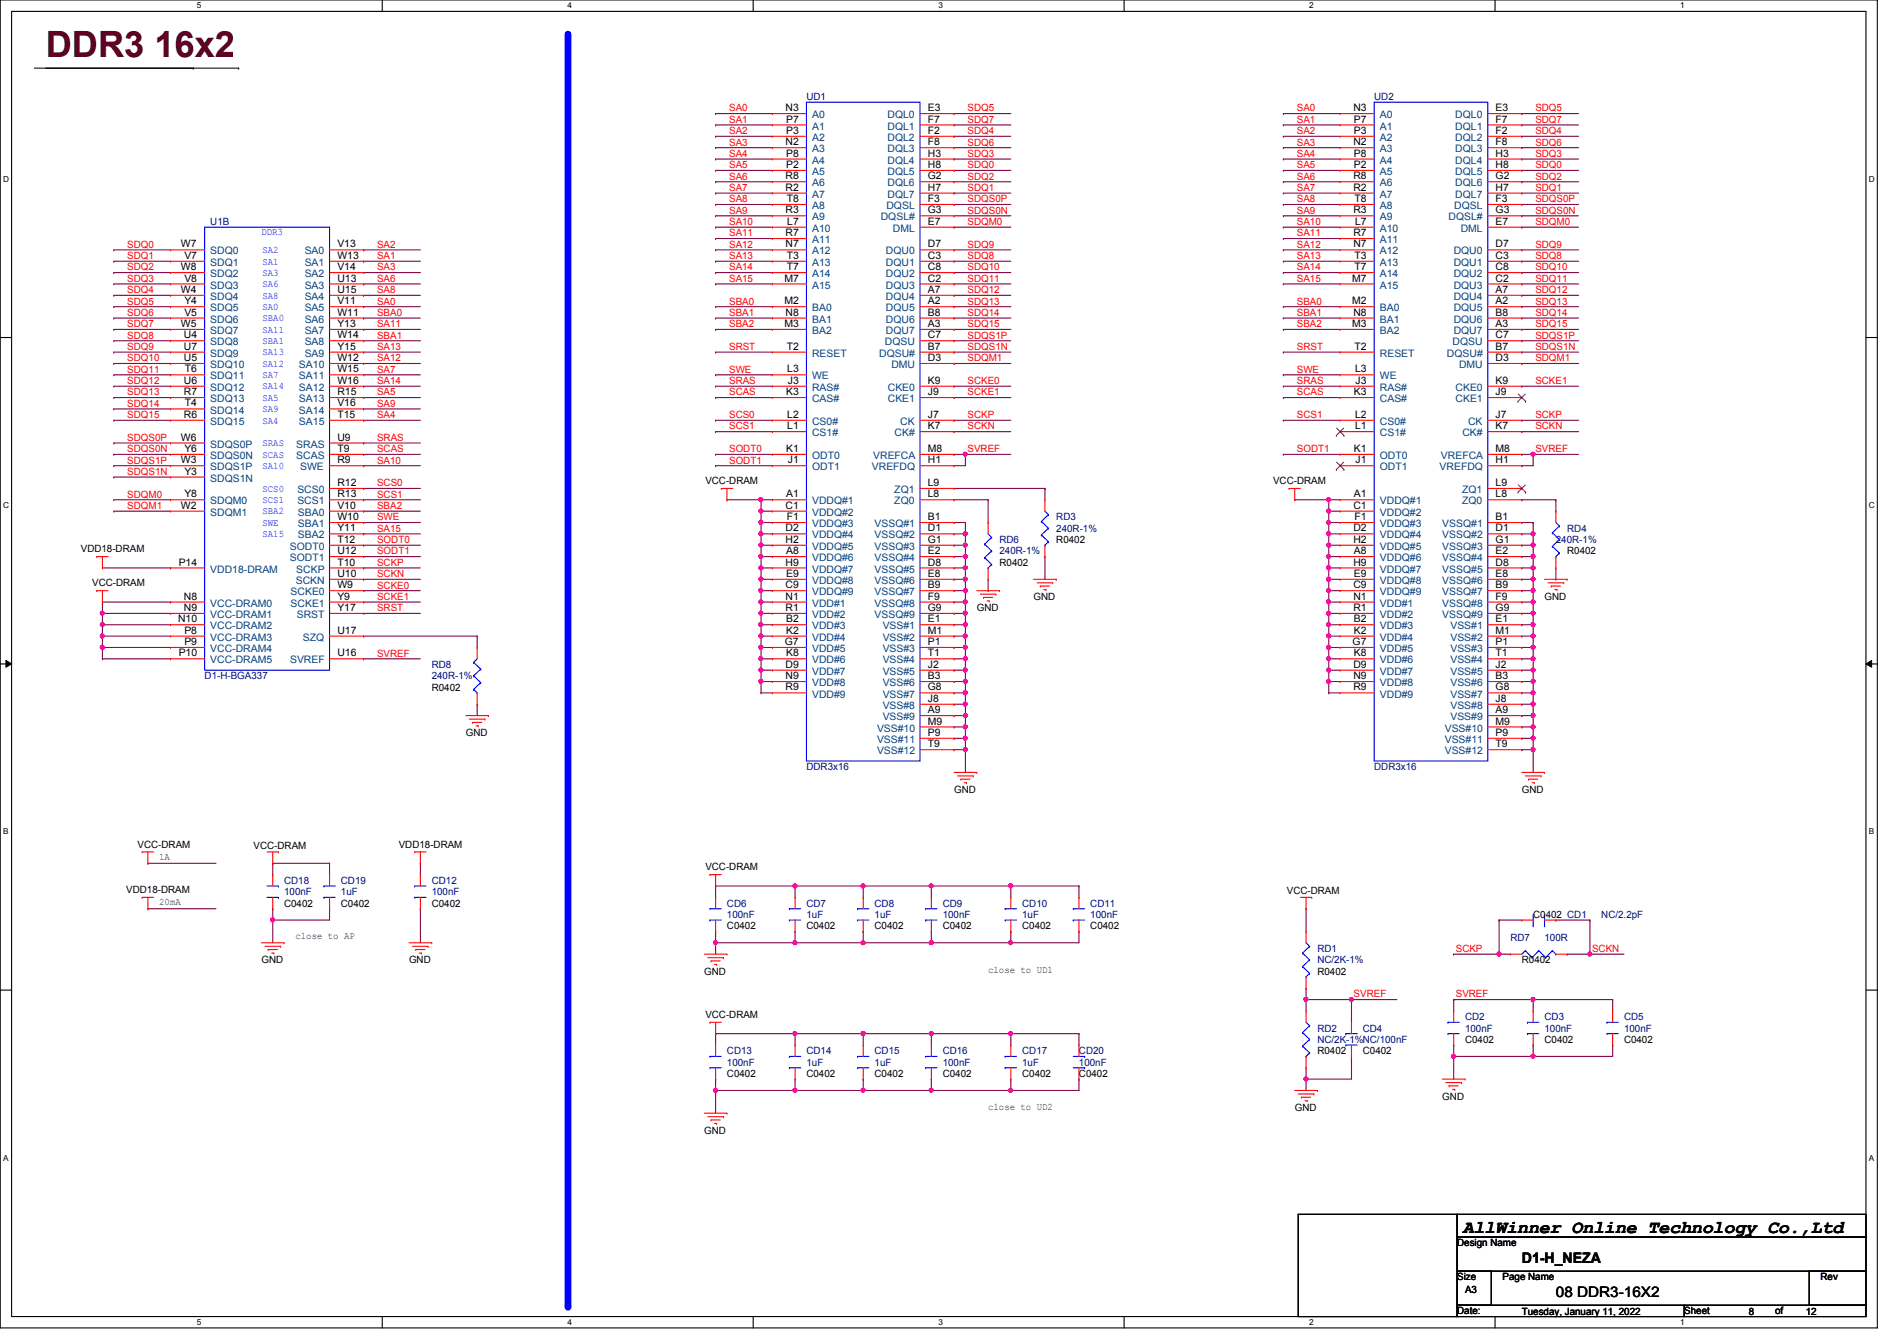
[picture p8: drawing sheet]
<svg xmlns="http://www.w3.org/2000/svg" width="297mm" height="210mm" viewBox="0 0 297 210" stroke-linecap="round" stroke-linejoin="round" font-family="sans-serif">
<defs><g id="words">
<text font-size="5.7" fill="#400000" x="7.2" y="8.8">DDR3 16x2</text>
<text font-size="2.8" x="229.1" y="193">AllWinner Online Technology Co.,Ltd</text>
<g font-size="2.3">
<text x="238.3" y="197.7">D1-H_NEZA</text>
<text x="243.6" y="203">08 DDR3-16X2</text>
</g>
<g font-size="1.6" fill="#f00">
<text x="114.2" y="17.4">SA0</text>
<text x="151.5" y="17.4">SDQ5</text>
<text x="203.1" y="17.4">SA0</text>
<text x="240.4" y="17.4">SDQ5</text>
<text x="114.2" y="19.2">SA1</text>
<text x="114.2" y="22.8">SA3</text>
<text x="114.2" y="21">SA2</text>
<text x="151.5" y="21">SDQ4</text>
<text x="151.5" y="22.8">SDQ6</text>
<text x="151.5" y="19.2">SDQ7</text>
<text x="203.1" y="19.2">SA1</text>
<text x="203.1" y="21">SA2</text>
<text x="203.1" y="22.8">SA3</text>
<text x="240.4" y="21">SDQ4</text>
<text x="240.4" y="22.8">SDQ6</text>
<text x="240.4" y="19.2">SDQ7</text>
<text x="114.2" y="29.9">SA7</text>
<text x="114.2" y="28.1">SA6</text>
<text x="114.2" y="26.3">SA5</text>
<text x="114.2" y="24.6">SA4</text>
<text x="151.5" y="24.6">SDQ3</text>
<text x="151.5" y="29.9">SDQ1</text>
<text x="151.5" y="28.1">SDQ2</text>
<text x="151.5" y="26.3">SDQ0</text>
<text x="203.1" y="28.1">SA6</text>
<text x="203.1" y="29.9">SA7</text>
<text x="203.1" y="24.6">SA4</text>
<text x="203.1" y="26.3">SA5</text>
<text x="240.4" y="24.6">SDQ3</text>
<text x="240.4" y="29.9">SDQ1</text>
<text x="240.4" y="28.1">SDQ2</text>
<text x="240.4" y="26.3">SDQ0</text>
<text x="114.2" y="31.7">SA8</text>
<text x="114.2" y="35.2">SA10</text>
<text x="114.2" y="33.4">SA9</text>
<text x="151.5" y="35.2">SDQM0</text>
<text x="151.5" y="33.4">SDQS0N</text>
<text x="151.5" y="31.7">SDQS0P</text>
<text x="203.1" y="31.7">SA8</text>
<text x="203.1" y="33.4">SA9</text>
<text x="203.1" y="35.2">SA10</text>
<text x="240.4" y="35.2">SDQM0</text>
<text x="240.4" y="33.4">SDQS0N</text>
<text x="240.4" y="31.7">SDQS0P</text>
<text x="19.9" y="38.8">SDQ0</text>
<text x="19.9" y="40.6">SDQ1</text>
<text x="59.1" y="38.8">SA2</text>
<text x="59.1" y="40.6">SA1</text>
<text x="114.2" y="37">SA11</text>
<text x="114.2" y="38.8">SA12</text>
<text x="114.2" y="40.6">SA13</text>
<text x="151.5" y="40.6">SDQ8</text>
<text x="151.5" y="38.8">SDQ9</text>
<text x="203.1" y="37">SA11</text>
<text x="203.1" y="38.8">SA12</text>
<text x="203.1" y="40.6">SA13</text>
<text x="240.4" y="40.6">SDQ8</text>
<text x="240.4" y="38.8">SDQ9</text>
<text x="19.9" y="42.3">SDQ2</text>
<text x="19.9" y="47.7">SDQ5</text>
<text x="19.9" y="44.1">SDQ3</text>
<text x="19.9" y="45.9">SDQ4</text>
<text x="59.1" y="44.1">SA6</text>
<text x="59.1" y="42.3">SA3</text>
<text x="59.1" y="47.7">SA0</text>
<text x="59.1" y="45.9">SA8</text>
<text x="114.2" y="44.1">SA15</text>
<text x="114.2" y="42.3">SA14</text>
<text x="114.2" y="47.7">SBA0</text>
<text x="151.5" y="45.9">SDQ12</text>
<text x="151.5" y="44.1">SDQ11</text>
<text x="151.5" y="42.3">SDQ10</text>
<text x="151.5" y="47.7">SDQ13</text>
<text x="203.1" y="44.1">SA15</text>
<text x="203.1" y="42.3">SA14</text>
<text x="203.1" y="47.7">SBA0</text>
<text x="240.4" y="45.9">SDQ12</text>
<text x="240.4" y="44.1">SDQ11</text>
<text x="240.4" y="42.3">SDQ10</text>
<text x="240.4" y="47.7">SDQ13</text>
<text x="19.9" y="51.2">SDQ7</text>
<text x="19.9" y="53">SDQ8</text>
<text x="19.9" y="49.4">SDQ6</text>
<text x="59.1" y="51.2">SA11</text>
<text x="59.1" y="49.4">SBA0</text>
<text x="59.1" y="53">SBA1</text>
<text x="114.2" y="49.4">SBA1</text>
<text x="114.2" y="51.2">SBA2</text>
<text x="151.5" y="51.2">SDQ15</text>
<text x="151.5" y="49.4">SDQ14</text>
<text x="151.5" y="53">SDQS1P</text>
<text x="203.1" y="49.4">SBA1</text>
<text x="203.1" y="51.2">SBA2</text>
<text x="240.4" y="51.2">SDQ15</text>
<text x="240.4" y="49.4">SDQ14</text>
<text x="240.4" y="53">SDQS1P</text>
<text x="19.9" y="54.8">SDQ9</text>
<text x="19.9" y="58.3">SDQ11</text>
<text x="19.9" y="56.6">SDQ10</text>
<text x="59.1" y="56.6">SA12</text>
<text x="59.1" y="58.3">SA7</text>
<text x="59.1" y="54.8">SA13</text>
<text x="114.2" y="58.3">SWE</text>
<text x="114.2" y="54.8">SRST</text>
<text x="151.5" y="56.6">SDQM1</text>
<text x="151.5" y="54.8">SDQS1N</text>
<text x="203.1" y="58.3">SWE</text>
<text x="203.1" y="54.8">SRST</text>
<text x="240.4" y="56.6">SDQM1</text>
<text x="240.4" y="54.8">SDQS1N</text>
<text x="19.9" y="65.4">SDQ15</text>
<text x="19.9" y="60.1">SDQ12</text>
<text x="19.9" y="61.9">SDQ13</text>
<text x="19.9" y="63.7">SDQ14</text>
<text x="59.1" y="63.7">SA9</text>
<text x="59.1" y="61.9">SA5</text>
<text x="59.1" y="60.1">SA14</text>
<text x="59.1" y="65.4">SA4</text>
<text x="114.2" y="60.1">SRAS</text>
<text x="114.2" y="61.9">SCAS</text>
<text x="114.2" y="65.4">SCS0</text>
<text x="151.5" y="65.4">SCKP</text>
<text x="151.5" y="60.1">SCKE0</text>
<text x="151.5" y="61.9">SCKE1</text>
<text x="203.1" y="60.1">SRAS</text>
<text x="203.1" y="61.9">SCAS</text>
<text x="203.1" y="65.4">SCS1</text>
<text x="240.4" y="65.4">SCKP</text>
<text x="240.4" y="60.1">SCKE1</text>
<text x="19.9" y="69">SDQS0P</text>
<text x="19.9" y="70.8">SDQS0N</text>
<text x="59.1" y="70.8">SCAS</text>
<text x="59.1" y="69">SRAS</text>
<text x="114.2" y="70.8">SODT0</text>
<text x="114.2" y="67.2">SCS1</text>
<text x="151.5" y="67.2">SCKN</text>
<text x="151.5" y="70.8">SVREF</text>
<text x="203.1" y="70.8">SODT1</text>
<text x="240.4" y="67.2">SCKN</text>
<text x="240.4" y="70.8">SVREF</text>
<text x="19.9" y="72.6">SDQS1P</text>
<text x="19.9" y="74.3">SDQS1N</text>
<text x="19.9" y="77.9">SDQM0</text>
<text x="59.1" y="77.9">SCS1</text>
<text x="59.1" y="72.6">SA10</text>
<text x="59.1" y="76.1">SCS0</text>
<text x="114.2" y="72.6">SODT1</text>
<text x="19.9" y="79.7">SDQM1</text>
<text x="59.1" y="81.4">SWE</text>
<text x="59.1" y="79.7">SBA2</text>
<text x="59.1" y="83.2">SA15</text>
<text x="59.1" y="85">SODT0</text>
<text x="59.1" y="86.8">SODT1</text>
<text x="59.1" y="88.6">SCKP</text>
<text x="59.1" y="90.3">SCKN</text>
<text x="59.1" y="95.7">SRST</text>
<text x="59.1" y="93.9">SCKE1</text>
<text x="59.1" y="92.1">SCKE0</text>
<text x="59.1" y="102.8">SVREF</text>
<text x="228" y="149">SCKP</text>
<text x="249.3" y="149">SCKN</text>
<text x="212" y="156.1">SVREF</text>
<text x="228" y="156.1">SVREF</text>
</g>
<g font-size="1.6">
<text x="123" y="17.4">N3</text>
<text x="145.3" y="17.4">E3</text>
<text x="211.9" y="17.4">N3</text>
<text x="234.2" y="17.4">E3</text>
<text x="123" y="22.7">N2</text>
<text x="123.1" y="19.2">P7</text>
<text x="123.1" y="21">P3</text>
<text x="145.3" y="19.2">F7</text>
<text x="145.3" y="21">F2</text>
<text x="145.3" y="22.7">F8</text>
<text x="211.9" y="22.7">N2</text>
<text x="212" y="19.2">P7</text>
<text x="212" y="21">P3</text>
<text x="234.2" y="19.2">F7</text>
<text x="234.2" y="21">F2</text>
<text x="234.2" y="22.7">F8</text>
<text x="123" y="28.1">R8</text>
<text x="123" y="29.8">R2</text>
<text x="123.1" y="24.5">P8</text>
<text x="123.1" y="26.3">P2</text>
<text x="145.3" y="24.5">H3</text>
<text x="145.3" y="26.3">H8</text>
<text x="145.3" y="28.1">G2</text>
<text x="145.3" y="29.8">H7</text>
<text x="211.9" y="28.1">R8</text>
<text x="211.9" y="29.8">R2</text>
<text x="212" y="24.5">P8</text>
<text x="212" y="26.3">P2</text>
<text x="234.2" y="24.5">H3</text>
<text x="234.2" y="26.3">H8</text>
<text x="234.2" y="28.1">G2</text>
<text x="234.2" y="29.8">H7</text>
<text x="123" y="33.4">R3</text>
<text x="123.2" y="31.6">T8</text>
<text x="123.3" y="35.2">L7</text>
<text x="145.3" y="31.6">F3</text>
<text x="145.3" y="33.4">G3</text>
<text x="145.3" y="35.2">E7</text>
<text x="211.9" y="33.4">R3</text>
<text x="212.1" y="31.6">T8</text>
<text x="212.2" y="35.2">L7</text>
<text x="234.2" y="31.6">F3</text>
<text x="234.2" y="33.4">G3</text>
<text x="234.2" y="35.2">E7</text>
<text x="28.3" y="38.7">W7</text>
<text x="28.9" y="40.5">V7</text>
<text x="52.8" y="38.7">V13</text>
<text x="52.8" y="40.5">W13</text>
<text x="123" y="37">R7</text>
<text x="123" y="38.7">N7</text>
<text x="123.2" y="40.5">T3</text>
<text x="145.3" y="38.7">D7</text>
<text x="145.3" y="40.5">C3</text>
<text x="211.9" y="37">R7</text>
<text x="211.9" y="38.7">N7</text>
<text x="212.1" y="40.5">T3</text>
<text x="234.2" y="38.7">D7</text>
<text x="234.2" y="40.5">C3</text>
<text x="28.3" y="42.3">W8</text>
<text x="28.3" y="45.8">W4</text>
<text x="28.9" y="44.1">V8</text>
<text x="28.9" y="47.6">Y4</text>
<text x="52.8" y="42.3">V14</text>
<text x="52.8" y="44.1">U13</text>
<text x="52.8" y="45.8">U15</text>
<text x="52.8" y="47.6">V11</text>
<text x="122.8" y="44.1">M7</text>
<text x="122.8" y="47.6">M2</text>
<text x="123.2" y="42.3">T7</text>
<text x="145.3" y="42.3">C8</text>
<text x="145.3" y="44.1">C2</text>
<text x="145.3" y="45.8">A7</text>
<text x="145.3" y="47.6">A2</text>
<text x="211.7" y="44.1">M7</text>
<text x="211.7" y="47.6">M2</text>
<text x="212.1" y="42.3">T7</text>
<text x="234.2" y="42.3">C8</text>
<text x="234.2" y="44.1">C2</text>
<text x="234.2" y="45.8">A7</text>
<text x="234.2" y="47.6">A2</text>
<text x="28.3" y="51.2">W5</text>
<text x="28.8" y="53">U4</text>
<text x="28.9" y="49.4">V5</text>
<text x="52.8" y="49.4">W11</text>
<text x="52.8" y="51.2">Y13</text>
<text x="52.8" y="53">W14</text>
<text x="122.8" y="51.2">M3</text>
<text x="123" y="49.4">N8</text>
<text x="145.3" y="49.4">B8</text>
<text x="145.3" y="51.2">A3</text>
<text x="145.3" y="53">C7</text>
<text x="211.7" y="51.2">M3</text>
<text x="211.9" y="49.4">N8</text>
<text x="234.2" y="49.4">B8</text>
<text x="234.2" y="51.2">A3</text>
<text x="234.2" y="53">C7</text>
<text x="28.8" y="54.7">U7</text>
<text x="28.8" y="56.5">U5</text>
<text x="29" y="58.3">T6</text>
<text x="52.8" y="54.7">Y15</text>
<text x="52.8" y="56.5">W12</text>
<text x="52.8" y="58.3">W15</text>
<text x="123.2" y="54.7">T2</text>
<text x="123.3" y="58.3">L3</text>
<text x="145.3" y="54.7">B7</text>
<text x="145.3" y="56.5">D3</text>
<text x="212.1" y="54.7">T2</text>
<text x="212.2" y="58.3">L3</text>
<text x="234.2" y="54.7">B7</text>
<text x="234.2" y="56.5">D3</text>
<text x="28.8" y="60.1">U6</text>
<text x="28.8" y="61.8">R7</text>
<text x="28.8" y="65.4">R6</text>
<text x="29" y="63.6">T4</text>
<text x="52.8" y="60.1">W16</text>
<text x="52.8" y="61.8">R15</text>
<text x="52.8" y="63.6">V16</text>
<text x="52.8" y="65.4">T15</text>
<text x="123.1" y="61.8">K3</text>
<text x="123.3" y="65.4">L2</text>
<text x="123.4" y="60.1">J3</text>
<text x="145.3" y="65.4">J7</text>
<text x="145.3" y="60.1">K9</text>
<text x="145.3" y="61.8">J9</text>
<text x="212" y="61.8">K3</text>
<text x="212.2" y="65.4">L2</text>
<text x="212.3" y="60.1">J3</text>
<text x="234.2" y="65.4">J7</text>
<text x="234.2" y="60.1">K9</text>
<text x="234.2" y="61.8">J9</text>
<text x="28.3" y="69">W6</text>
<text x="28.9" y="70.7">Y6</text>
<text x="52.8" y="69">U9</text>
<text x="52.8" y="70.7">T9</text>
<text x="123.1" y="70.7">K1</text>
<text x="123.3" y="67.2">L1</text>
<text x="145.3" y="67.2">K7</text>
<text x="145.3" y="70.7">M8</text>
<text x="212" y="70.7">K1</text>
<text x="212.2" y="67.2">L1</text>
<text x="234.2" y="67.2">K7</text>
<text x="234.2" y="70.7">M8</text>
<text x="28.3" y="72.5">W3</text>
<text x="28.9" y="74.3">Y3</text>
<text x="28.9" y="77.9">Y8</text>
<text x="52.8" y="72.5">R9</text>
<text x="52.8" y="76.1">R12</text>
<text x="52.8" y="77.9">R13</text>
<text x="110.4" y="75.8">VCC-DRAM</text>
<text x="123.1" y="77.9">A1</text>
<text x="123.4" y="72.5">J1</text>
<text x="145.3" y="72.5">H1</text>
<text x="145.3" y="76.1">L9</text>
<text x="145.3" y="77.9">L8</text>
<text x="199.3" y="75.8">VCC-DRAM</text>
<text x="212" y="77.9">A1</text>
<text x="212.3" y="72.5">J1</text>
<text x="234.2" y="72.5">H1</text>
<text x="234.2" y="76.1">L9</text>
<text x="234.2" y="77.9">L8</text>
<text x="28.3" y="79.6">W2</text>
<text x="52.8" y="79.6">V10</text>
<text x="52.8" y="81.4">W10</text>
<text x="52.8" y="83.2">Y11</text>
<text x="123" y="79.6">C1</text>
<text x="123" y="83.2">D2</text>
<text x="123.2" y="81.4">F1</text>
<text x="145.3" y="81.4">B1</text>
<text x="145.3" y="83.2">D1</text>
<text x="211.9" y="79.6">C1</text>
<text x="211.9" y="83.2">D2</text>
<text x="212.1" y="81.4">F1</text>
<text x="234.2" y="81.4">B1</text>
<text x="234.2" y="83.2">D1</text>
<text x="12.7" y="86.4">VDD18-DRAM</text>
<text x="28" y="88.5">P14</text>
<text x="52.8" y="85">T12</text>
<text x="52.8" y="86.7">U12</text>
<text x="52.8" y="88.5">T10</text>
<text x="123" y="85">H2</text>
<text x="123" y="88.5">H9</text>
<text x="123.1" y="86.7">A8</text>
<text x="145.3" y="85">G1</text>
<text x="145.3" y="86.7">E2</text>
<text x="145.3" y="88.5">D8</text>
<text x="156.5" y="88.6">R0402</text>
<text x="165.4" y="85">R0402</text>
<text x="211.9" y="85">H2</text>
<text x="211.9" y="88.5">H9</text>
<text x="212" y="86.7">A8</text>
<text x="234.2" y="85">G1</text>
<text x="234.2" y="86.7">E2</text>
<text x="234.2" y="88.5">D8</text>
<text x="245.4" y="86.8">R0402</text>
<text x="14.4" y="91.8">VCC-DRAM</text>
<text x="28.8" y="93.9">N8</text>
<text x="28.8" y="95.6">N9</text>
<text x="52.8" y="90.3">U10</text>
<text x="52.8" y="92.1">W9</text>
<text x="52.8" y="93.9">Y9</text>
<text x="52.8" y="95.6">Y17</text>
<text x="123" y="92.1">C9</text>
<text x="123" y="95.6">R1</text>
<text x="123" y="93.9">N1</text>
<text x="123.1" y="90.3">E9</text>
<text x="145.3" y="90.3">E8</text>
<text x="145.3" y="92.1">B9</text>
<text x="145.3" y="93.9">F9</text>
<text x="145.3" y="95.6">G9</text>
<text x="152.9" y="95.7">GND</text>
<text x="161.8" y="93.9">GND</text>
<text x="211.9" y="92.1">C9</text>
<text x="211.9" y="95.6">R1</text>
<text x="211.9" y="93.9">N1</text>
<text x="212" y="90.3">E9</text>
<text x="234.2" y="90.3">E8</text>
<text x="234.2" y="92.1">B9</text>
<text x="234.2" y="93.9">F9</text>
<text x="234.2" y="95.6">G9</text>
<text x="241.8" y="93.9">GND</text>
<text x="27.9" y="97.4">N10</text>
<text x="28.9" y="99.2">P8</text>
<text x="28.9" y="101">P9</text>
<text x="52.8" y="99.2">U17</text>
<text x="122.9" y="101">G7</text>
<text x="123.1" y="97.4">B2</text>
<text x="123.1" y="99.2">K2</text>
<text x="145.3" y="97.4">E1</text>
<text x="145.3" y="99.2">M1</text>
<text x="145.3" y="101">P1</text>
<text x="211.8" y="101">G7</text>
<text x="212" y="97.4">B2</text>
<text x="212" y="99.2">K2</text>
<text x="234.2" y="97.4">E1</text>
<text x="234.2" y="99.2">M1</text>
<text x="234.2" y="101">P1</text>
<text x="28" y="102.7">P10</text>
<text x="52.8" y="102.7">U16</text>
<text x="123" y="104.5">D9</text>
<text x="123" y="106.3">N9</text>
<text x="123.1" y="102.7">K8</text>
<text x="145.3" y="102.7">T1</text>
<text x="145.3" y="104.5">J2</text>
<text x="145.3" y="106.3">B3</text>
<text x="211.9" y="104.5">D9</text>
<text x="211.9" y="106.3">N9</text>
<text x="212" y="102.7">K8</text>
<text x="234.2" y="102.7">T1</text>
<text x="234.2" y="104.5">J2</text>
<text x="234.2" y="106.3">B3</text>
<text x="67.6" y="108.1">R0402</text>
<text x="123" y="108.1">R9</text>
<text x="145.3" y="108.1">G8</text>
<text x="145.3" y="109.9">J8</text>
<text x="145.3" y="111.6">A9</text>
<text x="145.3" y="113.4">M9</text>
<text x="211.9" y="108.1">R9</text>
<text x="234.2" y="108.1">G8</text>
<text x="234.2" y="109.9">J8</text>
<text x="234.2" y="111.6">A9</text>
<text x="234.2" y="113.4">M9</text>
<text x="72.9" y="115.2">GND</text>
<text x="145.3" y="115.2">P9</text>
<text x="145.3" y="117">T9</text>
<text x="234.2" y="115.2">P9</text>
<text x="234.2" y="117">T9</text>
<text x="149.4" y="124.1">GND</text>
<text x="238.3" y="124.1">GND</text>
<text x="21.5" y="132.7">VCC-DRAM</text>
<text x="39.7" y="132.8">VCC-DRAM</text>
<text x="62.4" y="132.7">VDD18-DRAM</text>
<text x="110.4" y="136.2">VCC-DRAM</text>
<text x="19.8" y="139.8">VDD18-DRAM</text>
<text x="44.5" y="141.9">C0402</text>
<text x="53.4" y="141.9">C0402</text>
<text x="67.6" y="141.9">C0402</text>
<text x="201.5" y="140">VCC-DRAM</text>
<text x="240.1" y="143.7">C0402 CD1</text>
<text x="113.8" y="145.5">C0402</text>
<text x="126.3" y="145.5">C0402</text>
<text x="136.9" y="145.5">C0402</text>
<text x="147.6" y="145.5">C0402</text>
<text x="160.1" y="145.5">C0402</text>
<text x="170.7" y="145.5">C0402</text>
<text x="40.9" y="150.8">GND</text>
<text x="64" y="150.8">GND</text>
<text x="110.3" y="152.6">GND</text>
<text x="206.3" y="152.6">R0402</text>
<text x="238.3" y="150.8">R0402</text>
<text x="110.4" y="159.3">VCC-DRAM</text>
<text x="206.3" y="165">R0402</text>
<text x="213.4" y="165">C0402</text>
<text x="229.4" y="163.2">C0402</text>
<text x="241.8" y="163.2">C0402</text>
<text x="254.3" y="163.2">C0402</text>
<text x="113.8" y="168.6">C0402</text>
<text x="126.3" y="168.6">C0402</text>
<text x="136.9" y="168.6">C0402</text>
<text x="147.6" y="168.6">C0402</text>
<text x="160.1" y="168.6">C0402</text>
<text x="168.9" y="168.6">C0402</text>
<text x="202.7" y="173.9">GND</text>
<text x="225.8" y="172.1">GND</text>
<text x="110.3" y="177.5">GND</text>
<text x="228.2" y="195.1">Design Name</text>
<text x="228.2" y="200.4">Size</text>
<text x="229.4" y="202.4">A3</text>
<text x="235.3" y="200.4">Page Name</text>
<text x="285.1" y="200.4">Rev</text>
<text x="228.2" y="205.7">Date:</text>
<text x="238.3" y="205.9">Tuesday, January 11, 2022</text>
<text x="263.7" y="205.7">Sheet</text>
<text x="273.9" y="205.9">8</text>
<text x="278" y="205.7">of</text>
<text x="282.7" y="205.9">12</text>
</g>
<g font-size="1.6" fill="#000080">
<text x="126.3" y="15.7">UD1</text>
<text x="215.2" y="15.7">UD2</text>
<text x="32.9" y="35.2">U1B</text>
<text x="165.4" y="81.4">RD3</text>
<text x="165.4" y="83.2">240R-1%</text>
<text x="245.4" y="83.2">RD4</text>
<text x="156.5" y="85">RD6</text>
<text x="156.5" y="86.8">240R-1%</text>
<text x="243.6" y="85">240R-1%</text>
<text x="32" y="106.3">D1-H-BGA337</text>
<text x="67.6" y="104.6">RD8</text>
<text x="67.6" y="106.3">240R-1%</text>
<text x="126.3" y="120.6">DDR3x16</text>
<text x="215.2" y="120.6">DDR3x16</text>
<text x="44.5" y="138.3">CD18</text>
<text x="44.5" y="140.1">100nF</text>
<text x="53.4" y="138.3">CD19</text>
<text x="53.4" y="140.1">1uF</text>
<text x="67.6" y="138.3">CD12</text>
<text x="67.6" y="140.1">100nF</text>
<text x="113.8" y="141.9">CD6</text>
<text x="113.8" y="143.7">100nF</text>
<text x="126.3" y="141.9">CD7</text>
<text x="126.3" y="143.7">1uF</text>
<text x="136.9" y="141.9">CD8</text>
<text x="136.9" y="143.7">1uF</text>
<text x="147.6" y="141.9">CD9</text>
<text x="147.6" y="143.7">100nF</text>
<text x="160.1" y="141.9">CD10</text>
<text x="160.1" y="143.7">1uF</text>
<text x="170.7" y="141.9">CD11</text>
<text x="170.7" y="143.7">100nF</text>
<text x="250.7" y="143.7">NC/2.2pF</text>
<text x="206.3" y="149">RD1</text>
<text x="236.5" y="147.2">RD7</text>
<text x="241.8" y="147.2">100R</text>
<text x="206.3" y="150.8">NC/2K-1%</text>
<text x="206.3" y="161.5">RD2</text>
<text x="213.4" y="161.5">CD4</text>
<text x="229.4" y="159.7">CD2</text>
<text x="229.4" y="161.5">100nF</text>
<text x="241.8" y="159.7">CD3</text>
<text x="241.8" y="161.5">100nF</text>
<text x="254.3" y="159.7">CD5</text>
<text x="254.3" y="161.5">100nF</text>
<text x="113.8" y="165">CD13</text>
<text x="113.8" y="166.8">100nF</text>
<text x="126.3" y="165">CD14</text>
<text x="126.3" y="166.8">1uF</text>
<text x="136.9" y="165">CD15</text>
<text x="136.9" y="166.8">1uF</text>
<text x="147.6" y="165">CD16</text>
<text x="147.6" y="166.8">100nF</text>
<text x="160.1" y="165">CD17</text>
<text x="160.1" y="166.8">1uF</text>
<text x="168.9" y="165">CD20</text>
<text x="168.9" y="166.8">100nF</text>
<text x="206.3" y="163.2">NC/2K-1%NC/100nF</text>
</g>
<g font-size="1.6" fill="#004080">
<text x="127.2" y="18.5">A0</text>
<text x="127.2" y="20.3">A1</text>
<text x="127.2" y="22.1">A2</text>
<text x="127.2" y="23.8">A3</text>
<text x="139" y="18.5">DQL0</text>
<text x="139" y="20.3">DQL1</text>
<text x="139" y="22.1">DQL2</text>
<text x="139" y="23.8">DQL3</text>
<text x="216.1" y="18.5">A0</text>
<text x="216.1" y="20.3">A1</text>
<text x="216.1" y="22.1">A2</text>
<text x="216.1" y="23.8">A3</text>
<text x="227.9" y="18.5">DQL0</text>
<text x="227.9" y="20.3">DQL1</text>
<text x="227.9" y="22.1">DQL2</text>
<text x="227.9" y="23.8">DQL3</text>
<text x="127.2" y="25.6">A4</text>
<text x="127.2" y="27.4">A5</text>
<text x="127.2" y="29.2">A6</text>
<text x="139" y="25.6">DQL4</text>
<text x="139" y="27.4">DQL5</text>
<text x="139" y="29.2">DQL6</text>
<text x="216.1" y="25.6">A4</text>
<text x="216.1" y="27.4">A5</text>
<text x="216.1" y="29.2">A6</text>
<text x="227.9" y="25.6">DQL4</text>
<text x="227.9" y="27.4">DQL5</text>
<text x="227.9" y="29.2">DQL6</text>
<text x="127.2" y="30.9">A7</text>
<text x="127.2" y="32.7">A8</text>
<text x="127.2" y="34.5">A9</text>
<text x="137.9" y="34.5">DQSL#</text>
<text x="138.8" y="32.7">DQSL</text>
<text x="139" y="30.9">DQL7</text>
<text x="216.1" y="30.9">A7</text>
<text x="216.1" y="32.7">A8</text>
<text x="216.1" y="34.5">A9</text>
<text x="226.8" y="34.5">DQSL#</text>
<text x="227.7" y="32.7">DQSL</text>
<text x="227.9" y="30.9">DQL7</text>
<text x="32.9" y="39.8">SDQ0</text>
<text x="32.9" y="41.6">SDQ1</text>
<text x="47.7" y="39.8">SA0</text>
<text x="47.7" y="41.6">SA1</text>
<text x="127.2" y="36.3">A10</text>
<text x="127.2" y="38.1">A11</text>
<text x="127.2" y="39.8">A12</text>
<text x="127.2" y="41.6">A13</text>
<text x="138.7" y="39.8">DQU0</text>
<text x="138.7" y="41.6">DQU1</text>
<text x="139.8" y="36.3">DML</text>
<text x="216.1" y="36.3">A10</text>
<text x="216.1" y="38.1">A11</text>
<text x="216.1" y="39.8">A12</text>
<text x="216.1" y="41.6">A13</text>
<text x="227.6" y="39.8">DQU0</text>
<text x="227.6" y="41.6">DQU1</text>
<text x="228.7" y="36.3">DML</text>
<text x="32.9" y="43.4">SDQ2</text>
<text x="32.9" y="45.2">SDQ3</text>
<text x="32.9" y="46.9">SDQ4</text>
<text x="47.7" y="43.4">SA2</text>
<text x="47.7" y="45.2">SA3</text>
<text x="47.7" y="46.9">SA4</text>
<text x="127.2" y="43.4">A14</text>
<text x="127.2" y="45.2">A15</text>
<text x="138.7" y="43.4">DQU2</text>
<text x="138.7" y="45.2">DQU3</text>
<text x="138.7" y="46.9">DQU4</text>
<text x="216.1" y="43.4">A14</text>
<text x="216.1" y="45.2">A15</text>
<text x="227.6" y="43.4">DQU2</text>
<text x="227.6" y="45.2">DQU3</text>
<text x="227.6" y="46.9">DQU4</text>
<text x="32.9" y="48.7">SDQ5</text>
<text x="32.9" y="50.5">SDQ6</text>
<text x="32.9" y="52.3">SDQ7</text>
<text x="47.7" y="48.7">SA5</text>
<text x="47.7" y="50.5">SA6</text>
<text x="47.7" y="52.3">SA7</text>
<text x="127.2" y="48.7">BA0</text>
<text x="127.2" y="50.5">BA1</text>
<text x="127.2" y="52.3">BA2</text>
<text x="138.7" y="48.7">DQU5</text>
<text x="138.7" y="50.5">DQU6</text>
<text x="138.7" y="52.3">DQU7</text>
<text x="216.1" y="48.7">BA0</text>
<text x="216.1" y="50.5">BA1</text>
<text x="216.1" y="52.3">BA2</text>
<text x="227.6" y="48.7">DQU5</text>
<text x="227.6" y="50.5">DQU6</text>
<text x="227.6" y="52.3">DQU7</text>
<text x="32.9" y="54.1">SDQ8</text>
<text x="32.9" y="55.8">SDQ9</text>
<text x="32.9" y="57.6">SDQ10</text>
<text x="32.9" y="59.4">SDQ11</text>
<text x="46.8" y="57.6">SA10</text>
<text x="46.8" y="59.4">SA11</text>
<text x="47.7" y="54.1">SA8</text>
<text x="47.7" y="55.8">SA9</text>
<text x="127.2" y="59.4">WE</text>
<text x="127.2" y="55.8">RESET</text>
<text x="137.7" y="55.8">DQSU#</text>
<text x="138.6" y="54.1">DQSU</text>
<text x="139.6" y="57.6">DMU</text>
<text x="216.1" y="59.4">WE</text>
<text x="216.1" y="55.8">RESET</text>
<text x="226.6" y="55.8">DQSU#</text>
<text x="227.5" y="54.1">DQSU</text>
<text x="228.5" y="57.6">DMU</text>
<text x="32.9" y="61.2">SDQ12</text>
<text x="32.9" y="62.9">SDQ13</text>
<text x="32.9" y="64.7">SDQ14</text>
<text x="46.8" y="61.2">SA12</text>
<text x="46.8" y="62.9">SA13</text>
<text x="46.8" y="64.7">SA14</text>
<text x="127.2" y="61.2">RAS#</text>
<text x="127.2" y="62.9">CAS#</text>
<text x="139" y="61.2">CKE0</text>
<text x="139" y="62.9">CKE1</text>
<text x="216.1" y="61.2">RAS#</text>
<text x="216.1" y="62.9">CAS#</text>
<text x="227.9" y="61.2">CKE0</text>
<text x="227.9" y="62.9">CKE1</text>
<text x="32.9" y="66.5">SDQ15</text>
<text x="32.9" y="70.1">SDQS0P</text>
<text x="32.9" y="71.8">SDQS0N</text>
<text x="46.4" y="70.1">SRAS</text>
<text x="46.4" y="71.8">SCAS</text>
<text x="46.8" y="66.5">SA15</text>
<text x="127.2" y="66.5">CS0#</text>
<text x="127.2" y="71.8">ODT0</text>
<text x="127.2" y="68.3">CS1#</text>
<text x="136.7" y="71.8">VREFCA</text>
<text x="140.1" y="68.3">CK#</text>
<text x="141" y="66.5">CK</text>
<text x="216.1" y="66.5">CS0#</text>
<text x="216.1" y="71.8">ODT0</text>
<text x="216.1" y="68.3">CS1#</text>
<text x="225.6" y="71.8">VREFCA</text>
<text x="229" y="68.3">CK#</text>
<text x="229.9" y="66.5">CK</text>
<text x="32.9" y="73.6">SDQS1P</text>
<text x="32.9" y="75.4">SDQS1N</text>
<text x="46.6" y="77.2">SCS0</text>
<text x="47" y="73.6">SWE</text>
<text x="127.2" y="73.6">ODT1</text>
<text x="136.5" y="73.6">VREFDQ</text>
<text x="140" y="77.2">ZQ1</text>
<text x="216.1" y="73.6">ODT1</text>
<text x="225.4" y="73.6">VREFDQ</text>
<text x="228.9" y="77.2">ZQ1</text>
<text x="32.9" y="79">SDQM0</text>
<text x="32.9" y="80.7">SDQM1</text>
<text x="46.6" y="79">SCS1</text>
<text x="46.6" y="80.7">SBA0</text>
<text x="46.6" y="82.5">SBA1</text>
<text x="127.2" y="79">VDDQ#1</text>
<text x="127.2" y="80.7">VDDQ#2</text>
<text x="127.2" y="82.5">VDDQ#3</text>
<text x="136.9" y="82.5">VSSQ#1</text>
<text x="140" y="79">ZQ0</text>
<text x="216.1" y="79">VDDQ#1</text>
<text x="216.1" y="80.7">VDDQ#2</text>
<text x="216.1" y="82.5">VDDQ#3</text>
<text x="225.8" y="82.5">VSSQ#1</text>
<text x="228.9" y="79">ZQ0</text>
<text x="32.9" y="89.6">VDD18-DRAM</text>
<text x="45.4" y="86.1">SODT0</text>
<text x="45.4" y="87.8">SODT1</text>
<text x="46.4" y="89.6">SCKP</text>
<text x="46.6" y="84.3">SBA2</text>
<text x="127.2" y="84.3">VDDQ#4</text>
<text x="127.2" y="86.1">VDDQ#5</text>
<text x="127.2" y="87.8">VDDQ#6</text>
<text x="127.2" y="89.6">VDDQ#7</text>
<text x="136.9" y="84.3">VSSQ#2</text>
<text x="136.9" y="86.1">VSSQ#3</text>
<text x="136.9" y="87.8">VSSQ#4</text>
<text x="136.9" y="89.6">VSSQ#5</text>
<text x="216.1" y="84.3">VDDQ#4</text>
<text x="216.1" y="86.1">VDDQ#5</text>
<text x="216.1" y="87.8">VDDQ#6</text>
<text x="216.1" y="89.6">VDDQ#7</text>
<text x="225.8" y="84.3">VSSQ#2</text>
<text x="225.8" y="86.1">VSSQ#3</text>
<text x="225.8" y="87.8">VSSQ#4</text>
<text x="225.8" y="89.6">VSSQ#5</text>
<text x="32.9" y="95">VCC-DRAM0</text>
<text x="45.5" y="93.2">SCKE0</text>
<text x="45.5" y="95">SCKE1</text>
<text x="46.3" y="91.4">SCKN</text>
<text x="127.2" y="91.4">VDDQ#8</text>
<text x="127.2" y="93.2">VDDQ#9</text>
<text x="127.2" y="95">VDD#1</text>
<text x="136.9" y="91.4">VSSQ#6</text>
<text x="136.9" y="93.2">VSSQ#7</text>
<text x="136.9" y="95">VSSQ#8</text>
<text x="216.1" y="91.4">VDDQ#8</text>
<text x="216.1" y="93.2">VDDQ#9</text>
<text x="216.1" y="95">VDD#1</text>
<text x="225.8" y="91.4">VSSQ#6</text>
<text x="225.8" y="93.2">VSSQ#7</text>
<text x="225.8" y="95">VSSQ#8</text>
<text x="32.9" y="96.7">VCC-DRAM1</text>
<text x="32.9" y="98.5">VCC-DRAM2</text>
<text x="32.9" y="100.3">VCC-DRAM3</text>
<text x="46.5" y="96.7">SRST</text>
<text x="47.4" y="100.3">SZQ</text>
<text x="127.2" y="96.7">VDD#2</text>
<text x="127.2" y="98.5">VDD#3</text>
<text x="127.2" y="100.3">VDD#4</text>
<text x="136.9" y="96.7">VSSQ#9</text>
<text x="138.2" y="98.5">VSS#1</text>
<text x="138.2" y="100.3">VSS#2</text>
<text x="216.1" y="96.7">VDD#2</text>
<text x="216.1" y="98.5">VDD#3</text>
<text x="216.1" y="100.3">VDD#4</text>
<text x="225.8" y="96.7">VSSQ#9</text>
<text x="227.1" y="98.5">VSS#1</text>
<text x="227.1" y="100.3">VSS#2</text>
<text x="32.9" y="102.1">VCC-DRAM4</text>
<text x="32.9" y="103.8">VCC-DRAM5</text>
<text x="45.4" y="103.8">SVREF</text>
<text x="127.2" y="102.1">VDD#5</text>
<text x="127.2" y="103.8">VDD#6</text>
<text x="127.2" y="105.6">VDD#7</text>
<text x="127.2" y="107.4">VDD#8</text>
<text x="138.2" y="102.1">VSS#3</text>
<text x="138.2" y="103.8">VSS#4</text>
<text x="138.2" y="105.6">VSS#5</text>
<text x="138.2" y="107.4">VSS#6</text>
<text x="216.1" y="102.1">VDD#5</text>
<text x="216.1" y="103.8">VDD#6</text>
<text x="216.1" y="105.6">VDD#7</text>
<text x="216.1" y="107.4">VDD#8</text>
<text x="227.1" y="102.1">VSS#3</text>
<text x="227.1" y="103.8">VSS#4</text>
<text x="227.1" y="105.6">VSS#5</text>
<text x="227.1" y="107.4">VSS#6</text>
<text x="127.2" y="109.2">VDD#9</text>
<text x="138.2" y="109.2">VSS#7</text>
<text x="138.2" y="111">VSS#8</text>
<text x="138.2" y="112.7">VSS#9</text>
<text x="216.1" y="109.2">VDD#9</text>
<text x="227.1" y="109.2">VSS#7</text>
<text x="227.1" y="111">VSS#8</text>
<text x="227.1" y="112.7">VSS#9</text>
<text x="137.3" y="114.5">VSS#10</text>
<text x="137.3" y="116.3">VSS#11</text>
<text x="137.3" y="118.1">VSS#12</text>
<text x="226.2" y="114.5">VSS#10</text>
<text x="226.2" y="116.3">VSS#11</text>
<text x="226.2" y="118.1">VSS#12</text>
</g>
<g font-size="1.6" fill="#00f">
<text x="40.9" y="36.8">DDR3</text>
<text x="41.1" y="39.6">SA2</text>
<text x="41.1" y="41.4">SA1</text>
<text x="41.1" y="43.2">SA3</text>
<text x="41.1" y="45">SA6</text>
<text x="41.1" y="46.7">SA8</text>
<text x="41.1" y="48.5">SA0</text>
<text x="41.1" y="50.3">SBA0</text>
<text x="41.1" y="52.1">SA11</text>
<text x="41.1" y="53.8">SBA1</text>
<text x="41.1" y="55.6">SA13</text>
<text x="41.1" y="57.4">SA12</text>
<text x="41.1" y="59.2">SA7</text>
<text x="41.1" y="61">SA14</text>
<text x="41.1" y="62.7">SA5</text>
<text x="41.1" y="64.5">SA9</text>
<text x="41.1" y="66.3">SA4</text>
<text x="41.1" y="69.9">SRAS</text>
<text x="41.1" y="71.6">SCAS</text>
<text x="41.1" y="73.4">SA10</text>
<text x="41.1" y="77">SCS0</text>
<text x="41.1" y="78.7">SCS1</text>
<text x="41.1" y="80.5">SBA2</text>
<text x="41.1" y="82.3">SWE</text>
<text x="41.1" y="84.1">SA15</text>
</g>
<g font-size="1.6" fill="#008000">
<text x="24.9" y="134.6">1A</text>
<text x="24.9" y="141.7">20mA</text>
<text x="46.3" y="147">close to AP</text>
<text x="154.7" y="152.4">close to UD1</text>
<text x="154.7" y="173.7">close to UD2</text>
</g>
<g font-size="1.3">
<text x="30.8" y="1.3">5</text>
<text x="88.9" y="1.3">4</text>
<text x="146.9" y="1.3">3</text>
<text x="205" y="1.3">2</text>
<text x="263.1" y="1.3">1</text>
<text x=".5" y="28.4">D</text>
<text x="292.6" y="28.4">D</text>
<text x=".5" y="79.5">C</text>
<text x="292.6" y="79.5">C</text>
<text x=".5" y="130.6">B</text>
<text x="292.6" y="130.6">B</text>
<text x=".5" y="181.7">A</text>
<text x="292.6" y="181.7">A</text>
<text x="30.8" y="207.4">5</text>
<text x="88.9" y="207.4">4</text>
<text x="146.9" y="207.4">3</text>
<text x="205" y="207.4">2</text>
<text x="263.1" y="207.4">1</text>
</g>
</g></defs>
<path d="M0 0h294v207.9h-294zM1.8 1.8h290.4v204.3h-290.4z" fill="none" stroke="#000" stroke-width=".17"/>
<g fill="#fff">
<path d="M30.8 .2h.7v1.4h-.7z"/>
<path d="M30.8 206.2h.7v1.4h-.7z"/>
</g>
<path d="M59.9 0v1.8M59.9 206.1v1.8" fill="none" stroke="#000" stroke-width=".17"/>
<g fill="#fff">
<path d="M88.9 .2h.6v1.4h-.6z"/>
<path d="M88.9 206.2h.6v1.4h-.6z"/>
</g>
<path d="M117.9 0v1.8M117.9 206.1v1.8" fill="none" stroke="#000" stroke-width=".17"/>
<g fill="#fff">
<path d="M146.9 .2h.7v1.4h-.7z"/>
<path d="M146.9 206.2h.7v1.4h-.7z"/>
</g>
<path d="M176 0v1.8M176 206.1v1.8" fill="none" stroke="#000" stroke-width=".17"/>
<g fill="#fff">
<path d="M205 .2h.7v1.4h-.7z"/>
<path d="M205 206.2h.7v1.4h-.7z"/>
</g>
<path d="M234.1 0v1.8M234.1 206.1v1.8" fill="none" stroke="#000" stroke-width=".17"/>
<g fill="#fff">
<path d="M263.1 .2h.7v1.4h-.7z"/>
<path d="M263.1 206.2h.7v1.4h-.7z"/>
<path d="M.5 27.3h.9v1.4h-.9z"/>
<path d="M292.6 27.3h.9v1.4h-.9z"/>
<path d="M.5 78.4h.9v1.4h-.9z"/>
<path d="M292.6 78.4h.9v1.4h-.9z"/>
</g>
<path d="M0 52.8h1.8M292.2 52.8h1.8" fill="none" stroke="#000" stroke-width=".17"/>
<g fill="#fff">
<path d="M.5 129.5h.8v1.4h-.8z"/>
<path d="M292.6 129.5h.9v1.4h-.9z"/>
</g>
<path d="M0 103.9h1.8M292.2 103.9h1.8" fill="none" stroke="#000" stroke-width=".17"/>
<path d="M.9 103.4l.9 .5-.9 .5zM292.2 103.9l.9-.5v1z" fill="#000"/>
<path d="M.9 103.4l.9 .5-.9 .5zM292.2 103.9l.9-.5v1z" fill="none" stroke="#000" stroke-width=".16"/>
<g fill="#fff">
<path d="M.5 180.5h.8v1.4h-.8z"/>
<path d="M292.6 180.5h.9v1.4h-.9z"/>
</g>
<path d="M5.4 10.7h32M30.3 10.7h.1M37.4 10.7h.1M0 155h1.8M292.2 155h1.8" fill="none" stroke="#000" stroke-width=".17"/>
<path d="M88.9 5.3v199.2" fill="none" stroke="#00f" stroke-width="1.1"/>
<circle cx="88.9" cy="204.5" r=".53" fill="#00f"/>
<g fill="none" stroke="#800040" stroke-width=".17">
<path d="M112.1 19.6h.1M112.1 17.8h.1M112.1 19.6h8.8M112.1 17.8h8.8M112.1 30.2h.1M112.1 37.3h.1M112.1 23.1h.1M112.1 21.3h.1M112.1 39.1h.1M112.1 28.4h.1M112.1 26.7h.1M112.1 24.9h.1"/>
<path d="M112.1 32h.1M112.1 35.6h.1M112.1 33.8h.1M112.1 30.2h8.8M112.1 37.3h8.8M112.1 23.1h8.8M112.1 21.3h8.8M112.1 39.1h8.8M112.1 28.4h8.8M112.1 26.7h8.8M112.1 24.9h8.8M112.1 32h8.8"/>
<path d="M112.1 35.6h8.8M112.1 33.8h8.8M112.1 49.8h.1M112.1 44.4h.1M112.1 42.7h.1M112.1 40.9h.1M112.1 58.7h.1M112.1 48h.1M112.1 51.6h.1M112.1 49.8h8.8M112.1 44.4h8.8M112.1 42.7h8.8"/>
<path d="M112.1 40.9h8.8M112.1 58.7h8.8M112.1 48h8.8M112.1 51.6h8.8M112.1 60.5h.1M112.1 62.2h.1M112.1 60.5h8.8M112.1 62.2h8.8M119.2 88.9h.1M119.2 88.9h1.7M119.2 103.1h.1M119.2 103.1h1.7"/>
<path d="M23.2 135.1h.1M23.2 135.1h10.6M65.8 135.1h.1M65.8 135.1v1.8M23.2 142.2h.1M23.2 142.2h10.6M65.8 142.2h.1M65.8 142.2v5.4"/>
</g>
<circle cx="119.1" cy="103.1" r=".32" fill="#f0f"/>
<circle cx="119.1" cy="103.1" r=".32" fill="none" stroke="#f0f" stroke-width=".17"/>
<path d="M112.1 72.9h.1M112.1 71.1h.1M112.1 67.6h.1M112.1 65.8h.1M112.1 72.9h8.8M112.1 71.1h8.8M112.1 67.6h8.8M112.1 65.8h8.8M119.2 85.3h.1M119.2 85.3h1.7" fill="none" stroke="#800040" stroke-width=".17"/>
<circle cx="119.1" cy="85.3" r=".32" fill="#f0f"/>
<circle cx="119.1" cy="85.3" r=".32" fill="none" stroke="#f0f" stroke-width=".17"/>
<path d="M119.2 99.6h.1M119.2 97.8h.1M119.2 99.6h1.7M119.2 97.8h1.7" fill="none" stroke="#800040" stroke-width=".17"/>
<circle cx="119.1" cy="97.8" r=".32" fill="#f0f"/>
<circle cx="119.1" cy="97.8" r=".32" fill="none" stroke="#f0f" stroke-width=".17"/>
<path d="M119.2 78.2h.1M119.2 78.2h1.7M119.2 80h.1M119.2 90.7h.1M119.2 81.8h.1M119.2 80h1.7M119.2 90.7h1.7M119.2 81.8v1.8M119.2 104.9h.1M119.2 106.7h.1M119.2 104.9h1.7M119.2 106.7h1.7" fill="none" stroke="#800040" stroke-width=".17"/>
<circle cx="119.1" cy="83.5" r=".32" fill="#f0f"/>
<circle cx="119.1" cy="83.5" r=".32" fill="none" stroke="#f0f" stroke-width=".17"/>
<circle cx="119.1" cy="81.8" r=".32" fill="#f0f"/>
<circle cx="119.1" cy="81.8" r=".32" fill="none" stroke="#f0f" stroke-width=".17"/>
<path d="M119.2 83.6h.1M119.2 85.3h.1M119.2 83.6h1.7M119.2 85.3v1.8M119.2 108.5h.1M119.2 108.5h1.7" fill="none" stroke="#800040" stroke-width=".17"/>
<circle cx="119.1" cy="87.1" r=".32" fill="#f0f"/>
<circle cx="119.1" cy="87.1" r=".32" fill="none" stroke="#f0f" stroke-width=".17"/>
<path d="M119.2 94.2h.1M119.2 92.5h.1M119.2 87.1h.1M119.2 99.6h.1M119.2 94.2h1.7M119.2 92.5h1.7M119.2 87.1h1.7M119.2 99.6v1.7M119.2 101.3h.1M119.2 101.3h1.7" fill="none" stroke="#800040" stroke-width=".17"/>
<circle cx="119.1" cy="101.3" r=".32" fill="#f0f"/>
<circle cx="119.1" cy="101.3" r=".32" fill="none" stroke="#f0f" stroke-width=".17"/>
<circle cx="119.1" cy="99.5" r=".32" fill="#f0f"/>
<circle cx="119.1" cy="99.5" r=".32" fill="none" stroke="#f0f" stroke-width=".17"/>
<path d="M119.2 87.1h.1M119.2 92.5h.1M119.2 87.1v1.8M119.2 92.5v1.7M119.2 101.3h.1M119.2 101.3v1.8" fill="none" stroke="#800040" stroke-width=".17"/>
<circle cx="119.1" cy="94.2" r=".32" fill="#f0f"/>
<circle cx="119.1" cy="94.2" r=".32" fill="none" stroke="#f0f" stroke-width=".17"/>
<circle cx="119.1" cy="92.4" r=".32" fill="#f0f"/>
<circle cx="119.1" cy="92.4" r=".32" fill="none" stroke="#f0f" stroke-width=".17"/>
<path d="M119.2 81.8h.1M119.2 96h.1M119.2 81.8h1.7M119.2 96h1.7M119.2 104.9h.1M119.2 104.9v1.8" fill="none" stroke="#800040" stroke-width=".17"/>
<circle cx="119.1" cy="106.7" r=".32" fill="#f0f"/>
<circle cx="119.1" cy="106.7" r=".32" fill="none" stroke="#f0f" stroke-width=".17"/>
<circle cx="119.1" cy="104.9" r=".32" fill="#f0f"/>
<circle cx="119.1" cy="104.9" r=".32" fill="none" stroke="#f0f" stroke-width=".17"/>
<path d="M113.8 78.2h.1M113.8 78.2h5.4M119.2 80h.1M119.2 97.8h.1M119.2 96h.1M119.2 88.9h.1M119.2 80v1.8M119.2 88.9v1.8M119.2 96v3.6M119.2 106.7h.1M119.2 106.7v1.8" fill="none" stroke="#800040" stroke-width=".17"/>
<circle cx="119.1" cy="90.7" r=".32" fill="#f0f"/>
<circle cx="119.1" cy="90.7" r=".32" fill="none" stroke="#f0f" stroke-width=".17"/>
<circle cx="119.1" cy="88.9" r=".32" fill="#f0f"/>
<circle cx="119.1" cy="88.9" r=".32" fill="none" stroke="#f0f" stroke-width=".17"/>
<path d="M119.2 90.7h.1M119.2 94.2h.1M119.2 90.7v1.8M119.2 94.2v1.8M149.4 97.8h.1M149.4 97.8h1.8" fill="none" stroke="#800040" stroke-width=".17"/>
<circle cx="119.1" cy="96" r=".32" fill="#f0f"/>
<circle cx="119.1" cy="96" r=".32" fill="none" stroke="#f0f" stroke-width=".17"/>
<path d="M119.2 78.2h.1M119.2 78.2v1.8M119.2 103.1h.1M119.2 103.1v1.8" fill="none" stroke="#800040" stroke-width=".17"/>
<circle cx="119.1" cy="80" r=".32" fill="#f0f"/>
<circle cx="119.1" cy="80" r=".32" fill="none" stroke="#f0f" stroke-width=".17"/>
<circle cx="119.1" cy="78.2" r=".32" fill="#f0f"/>
<circle cx="119.1" cy="78.2" r=".32" fill="none" stroke="#f0f" stroke-width=".17"/>
<path d="M119.2 83.6h.1M119.2 83.6v1.7M149.4 99.6h.1M149.4 81.8h.1M149.4 94.2h.1M149.4 99.6h1.8M149.4 81.8h1.8M149.4 94.2h1.8M149.4 113.8h.1M149.4 113.8h1.8" fill="none" stroke="#800040" stroke-width=".17"/>
<circle cx="151.1" cy="113.8" r=".32" fill="#f0f"/>
<circle cx="151.1" cy="113.8" r=".32" fill="none" stroke="#f0f" stroke-width=".17"/>
<path d="M149.4 104.9h.1M149.4 103.1h.1M149.4 104.9h1.8M149.4 103.1h1.8" fill="none" stroke="#800040" stroke-width=".17"/>
<circle cx="151.1" cy="103.1" r=".32" fill="#f0f"/>
<circle cx="151.1" cy="103.1" r=".32" fill="none" stroke="#f0f" stroke-width=".17"/>
<path d="M149.4 108.5h.1M149.4 108.5h1.8" fill="none" stroke="#800040" stroke-width=".17"/>
<circle cx="151.1" cy="108.4" r=".32" fill="#f0f"/>
<circle cx="151.1" cy="108.4" r=".32" fill="none" stroke="#f0f" stroke-width=".17"/>
<path d="M151.2 96h.1M151.2 96v1.8M149.4 106.7h.1M149.4 106.7h1.8" fill="none" stroke="#800040" stroke-width=".17"/>
<circle cx="151.1" cy="97.8" r=".32" fill="#f0f"/>
<circle cx="151.1" cy="97.8" r=".32" fill="none" stroke="#f0f" stroke-width=".17"/>
<circle cx="151.1" cy="96" r=".32" fill="#f0f"/>
<circle cx="151.1" cy="96" r=".32" fill="none" stroke="#f0f" stroke-width=".17"/>
<path d="M149.4 96h.1M149.4 90.7h.1M149.4 88.9h.1M149.4 87.1h.1M149.4 96h1.8M149.4 90.7h1.8M149.4 88.9h1.8M149.4 87.1h1.8M149.4 117.3h.1M149.4 115.6h.1M149.4 117.3h1.8M149.4 115.6h1.8" fill="none" stroke="#800040" stroke-width=".17"/>
<circle cx="151.1" cy="115.5" r=".32" fill="#f0f"/>
<circle cx="151.1" cy="115.5" r=".32" fill="none" stroke="#f0f" stroke-width=".17"/>
<path d="M149.4 110.2h.1M149.4 110.2h1.8" fill="none" stroke="#800040" stroke-width=".17"/>
<circle cx="151.1" cy="110.2" r=".32" fill="#f0f"/>
<circle cx="151.1" cy="110.2" r=".32" fill="none" stroke="#f0f" stroke-width=".17"/>
<path d="M149.4 92.5h.1M149.4 92.5h1.8M149.4 112h.1M149.4 112h1.8" fill="none" stroke="#800040" stroke-width=".17"/>
<circle cx="151.1" cy="112" r=".32" fill="#f0f"/>
<circle cx="151.1" cy="112" r=".32" fill="none" stroke="#f0f" stroke-width=".17"/>
<path d="M149.4 83.6h.1M149.4 85.3h.1M149.4 85.3h1.8M151.2 81.8h.1M151.2 81.8v1.8h-1.8M149.4 101.3h.1M149.4 101.3h1.8" fill="none" stroke="#800040" stroke-width=".17"/>
<circle cx="151.1" cy="83.5" r=".32" fill="#f0f"/>
<circle cx="151.1" cy="83.5" r=".32" fill="none" stroke="#f0f" stroke-width=".17"/>
<path d="M151.2 88.9h.1M151.2 88.9v1.8M151.2 115.6h.1M151.2 115.6v1.7" fill="none" stroke="#800040" stroke-width=".17"/>
<circle cx="151.1" cy="88.9" r=".32" fill="#f0f"/>
<circle cx="151.1" cy="88.9" r=".32" fill="none" stroke="#f0f" stroke-width=".17"/>
<path d="M151.2 87.1h.1M151.2 99.6h.1M151.2 87.1v1.8M151.2 99.6v1.7" fill="none" stroke="#800040" stroke-width=".17"/>
<circle cx="151.1" cy="101.3" r=".32" fill="#f0f"/>
<circle cx="151.1" cy="101.3" r=".32" fill="none" stroke="#f0f" stroke-width=".17"/>
<circle cx="151.1" cy="99.5" r=".32" fill="#f0f"/>
<circle cx="151.1" cy="99.5" r=".32" fill="none" stroke="#f0f" stroke-width=".17"/>
<path d="M151.2 92.5h.1M151.2 92.5v1.7" fill="none" stroke="#800040" stroke-width=".17"/>
<circle cx="151.1" cy="94.2" r=".32" fill="#f0f"/>
<circle cx="151.1" cy="94.2" r=".32" fill="none" stroke="#f0f" stroke-width=".17"/>
<circle cx="151.1" cy="92.4" r=".32" fill="#f0f"/>
<circle cx="151.1" cy="92.4" r=".32" fill="none" stroke="#f0f" stroke-width=".17"/>
<path d="M151.2 94.2h.1M151.2 94.2v1.8M151.2 112h.1M151.2 101.3h.1M151.2 113.8h.1M151.2 103.1h.1M151.2 106.7h.1M151.2 104.9h.1M151.2 101.3v7.2M151.2 112v3.6" fill="none" stroke="#800040" stroke-width=".17"/>
<circle cx="151.1" cy="106.7" r=".32" fill="#f0f"/>
<circle cx="151.1" cy="106.7" r=".32" fill="none" stroke="#f0f" stroke-width=".17"/>
<circle cx="151.1" cy="104.9" r=".32" fill="#f0f"/>
<circle cx="151.1" cy="104.9" r=".32" fill="none" stroke="#f0f" stroke-width=".17"/>
<path d="M151.2 97.8h.1M151.2 90.7h.1M151.2 90.7v1.8M151.2 97.8v1.8M151.2 108.5h.1M151.2 108.5v1.7" fill="none" stroke="#800040" stroke-width=".17"/>
<circle cx="151.1" cy="90.7" r=".32" fill="#f0f"/>
<circle cx="151.1" cy="90.7" r=".32" fill="none" stroke="#f0f" stroke-width=".17"/>
<path d="M151.2 117.3h.1M151.2 117.3v3.6" fill="none" stroke="#800040" stroke-width=".17"/>
<circle cx="151.1" cy="117.3" r=".32" fill="#f0f"/>
<circle cx="151.1" cy="117.3" r=".32" fill="none" stroke="#f0f" stroke-width=".17"/>
<path d="M151.2 85.3h.1M151.2 85.3v1.8M151.2 110.2h.1M151.2 110.2v1.8" fill="none" stroke="#800040" stroke-width=".17"/>
<circle cx="151.1" cy="87.1" r=".32" fill="#f0f"/>
<circle cx="151.1" cy="87.1" r=".32" fill="none" stroke="#f0f" stroke-width=".17"/>
<circle cx="151.1" cy="85.3" r=".32" fill="#f0f"/>
<circle cx="151.1" cy="85.3" r=".32" fill="none" stroke="#f0f" stroke-width=".17"/>
<path d="M112.1 55.1h.1M112.1 55.1h8.8M149.4 67.6h.1M149.4 65.8h.1M149.4 67.6h8.9M149.4 65.8h8.9M151.2 71.1h.1M151.2 71.1v1.8M151.2 71.1h7.1M151.2 83.6h.1M151.2 83.6v1.7" fill="none" stroke="#800040" stroke-width=".17"/>
<circle cx="151.1" cy="71.1" r=".32" fill="#f0f"/>
<circle cx="151.1" cy="71.1" r=".32" fill="none" stroke="#f0f" stroke-width=".17"/>
<g fill="none" stroke="#800040" stroke-width=".17">
<path d="M201 19.6h.1M201 17.8h.1M201 19.6h8.8M201 17.8h8.8M201 28.4h.1M201 21.3h.1M201 23.1h.1M201 37.3h.1M201 30.2h.1M201 32h.1M201 24.9h.1M201 26.7h.1"/>
<path d="M201 39.1h.1M201 33.8h.1M201 35.6h.1M201 28.4h8.8M201 21.3h8.8M201 23.1h8.8M201 37.3h8.8M201 30.2h8.8M201 32h8.8M201 24.9h8.8M201 26.7h8.8M201 39.1h8.8"/>
<path d="M201 33.8h8.8M201 35.6h8.8M201 44.4h.1M201 40.9h.1M201 42.7h.1M201 58.7h.1M201 49.8h.1M201 51.6h.1M201 48h.1M201 44.4h8.8M201 40.9h8.8M201 42.7h8.8"/>
<path d="M201 58.7h8.8M201 49.8h8.8M201 51.6h8.8M201 48h8.8M149.4 71.1h.1M149.4 72.9h.1M149.4 60.5h.1M149.4 62.2h.1M149.4 78.2h.1M149.4 71.1h1.8M149.4 72.9h1.8M149.4 60.5h8.9"/>
<path d="M149.4 62.2h8.9M149.4 78.2h5.3M149.4 76.5h14.2M154.7 78.2h.1M154.7 78.2v3.6M163.6 76.5h.1M163.6 76.5v1.7M201 60.5h.1M201 62.2h.1M201 60.5h8.8M201 62.2h8.8M163.6 87.1h.1"/>
<path d="M163.6 87.1v3.6M208.1 94.2h.1M208.1 94.2h1.7M208.1 101.3h.1M208.1 103.1h.1M208.1 101.3h1.7M208.1 103.1h1.7"/>
</g>
<circle cx="208" cy="103.1" r=".32" fill="#f0f"/>
<circle cx="208" cy="103.1" r=".32" fill="none" stroke="#f0f" stroke-width=".17"/>
<path d="M208.1 88.9h.1M208.1 90.7h.1M208.1 88.9h1.7M208.1 90.7h1.7" fill="none" stroke="#800040" stroke-width=".17"/>
<circle cx="208" cy="90.7" r=".32" fill="#f0f"/>
<circle cx="208" cy="90.7" r=".32" fill="none" stroke="#f0f" stroke-width=".17"/>
<path d="M208.1 78.2h.1M208.1 78.2h1.7M208.1 80h.1M208.1 96h.1M208.1 80h1.7M208.1 96h1.7M208.1 106.7h.1M208.1 106.7h1.7" fill="none" stroke="#800040" stroke-width=".17"/>
<circle cx="208" cy="96" r=".32" fill="#f0f"/>
<circle cx="208" cy="96" r=".32" fill="none" stroke="#f0f" stroke-width=".17"/>
<path d="M208.1 81.8h.1M208.1 81.8h1.7" fill="none" stroke="#800040" stroke-width=".17"/>
<circle cx="208" cy="81.8" r=".32" fill="#f0f"/>
<circle cx="208" cy="81.8" r=".32" fill="none" stroke="#f0f" stroke-width=".17"/>
<g fill="none" stroke="#800040" stroke-width=".17">
<path d="M208.1 97.8h.1M208.1 99.6h.1M208.1 85.3h.1M208.1 87.1h.1M208.1 92.5h.1M208.1 96h.1M208.1 97.8h1.7M208.1 99.6h1.7M208.1 85.3h1.7M208.1 87.1h1.7M208.1 92.5h1.7M208.1 96v3.6"/>
<path d="M208.1 104.9h.1M208.1 104.9h1.7"/>
</g>
<circle cx="208" cy="97.8" r=".32" fill="#f0f"/>
<circle cx="208" cy="97.8" r=".32" fill="none" stroke="#f0f" stroke-width=".17"/>
<path d="M208.1 85.3h.1M208.1 83.6h.1M208.1 85.3v1.8M208.1 83.6h1.7M208.1 108.5h.1M208.1 108.5h1.7" fill="none" stroke="#800040" stroke-width=".17"/>
<circle cx="208" cy="83.5" r=".32" fill="#f0f"/>
<circle cx="208" cy="83.5" r=".32" fill="none" stroke="#f0f" stroke-width=".17"/>
<path d="M202.7 78.2h.1M202.7 78.2h5.4M208.1 81.8h.1M208.1 81.8v1.8M208.1 104.9h.1M208.1 104.9v1.8" fill="none" stroke="#800040" stroke-width=".17"/>
<circle cx="208" cy="106.7" r=".32" fill="#f0f"/>
<circle cx="208" cy="106.7" r=".32" fill="none" stroke="#f0f" stroke-width=".17"/>
<circle cx="208" cy="104.9" r=".32" fill="#f0f"/>
<circle cx="208" cy="104.9" r=".32" fill="none" stroke="#f0f" stroke-width=".17"/>
<path d="M208.1 94.2h.1M208.1 92.5h.1M208.1 92.5v3.5M208.1 103.1h.1M208.1 103.1v1.8" fill="none" stroke="#800040" stroke-width=".17"/>
<circle cx="208" cy="94.2" r=".32" fill="#f0f"/>
<circle cx="208" cy="94.2" r=".32" fill="none" stroke="#f0f" stroke-width=".17"/>
<circle cx="208" cy="92.4" r=".32" fill="#f0f"/>
<circle cx="208" cy="92.4" r=".32" fill="none" stroke="#f0f" stroke-width=".17"/>
<path d="M208.1 87.1h.1M208.1 87.1v1.8M208.1 101.3h.1M208.1 101.3v1.8" fill="none" stroke="#800040" stroke-width=".17"/>
<circle cx="208" cy="88.9" r=".32" fill="#f0f"/>
<circle cx="208" cy="88.9" r=".32" fill="none" stroke="#f0f" stroke-width=".17"/>
<circle cx="208" cy="87.1" r=".32" fill="#f0f"/>
<circle cx="208" cy="87.1" r=".32" fill="none" stroke="#f0f" stroke-width=".17"/>
<path d="M208.1 99.6h.1M208.1 99.6v1.7" fill="none" stroke="#800040" stroke-width=".17"/>
<circle cx="208" cy="101.3" r=".32" fill="#f0f"/>
<circle cx="208" cy="101.3" r=".32" fill="none" stroke="#f0f" stroke-width=".17"/>
<circle cx="208" cy="99.5" r=".32" fill="#f0f"/>
<circle cx="208" cy="99.5" r=".32" fill="none" stroke="#f0f" stroke-width=".17"/>
<g fill="none" stroke="#800040" stroke-width=".17">
<path d="M208.1 90.7h.1M208.1 88.9h.1M208.1 80h.1M208.1 83.6h.1M208.1 80v1.8M208.1 83.6v1.7M208.1 88.9v3.6M238.3 94.2h.1M238.3 81.8h.1M238.3 94.2h1.8M238.3 81.8h1.8M208.1 106.7h.1"/>
<path d="M208.1 106.7v1.8"/>
</g>
<circle cx="208" cy="85.3" r=".32" fill="#f0f"/>
<circle cx="208" cy="85.3" r=".32" fill="none" stroke="#f0f" stroke-width=".17"/>
<path d="M208.1 78.2h.1M208.1 78.2v1.8" fill="none" stroke="#800040" stroke-width=".17"/>
<circle cx="208" cy="80" r=".32" fill="#f0f"/>
<circle cx="208" cy="80" r=".32" fill="none" stroke="#f0f" stroke-width=".17"/>
<circle cx="208" cy="78.2" r=".32" fill="#f0f"/>
<circle cx="208" cy="78.2" r=".32" fill="none" stroke="#f0f" stroke-width=".17"/>
<path d="M238.3 90.7h.1M238.3 90.7h1.8" fill="none" stroke="#800040" stroke-width=".17"/>
<circle cx="240" cy="90.7" r=".32" fill="#f0f"/>
<circle cx="240" cy="90.7" r=".32" fill="none" stroke="#f0f" stroke-width=".17"/>
<g fill="none" stroke="#800040" stroke-width=".17">
<path d="M238.3 96h.1M238.3 97.8h.1M238.3 92.5h.1M238.3 99.6h.1M238.3 87.1h.1M238.3 96h1.8M238.3 97.8h1.8M238.3 92.5h1.8M238.3 99.6h1.8M238.3 87.1h1.8M238.3 106.7h.1M238.3 108.5h.1"/>
<path d="M238.3 103.1h.1M238.3 104.9h.1M238.3 113.8h.1M238.3 112h.1M238.3 110.2h.1M238.3 115.6h.1M238.3 117.3h.1M238.3 106.7h1.8M238.3 108.5h1.8M238.3 103.1h1.8M238.3 104.9h1.8M238.3 113.8h1.8"/>
<path d="M238.3 112h1.8M238.3 110.2h1.8M238.3 115.6h1.8M238.3 117.3h1.8"/>
</g>
<circle cx="240" cy="87.1" r=".32" fill="#f0f"/>
<circle cx="240" cy="87.1" r=".32" fill="none" stroke="#f0f" stroke-width=".17"/>
<path d="M238.3 88.9h.1M238.3 88.9h1.8" fill="none" stroke="#800040" stroke-width=".17"/>
<circle cx="240" cy="88.9" r=".32" fill="#f0f"/>
<circle cx="240" cy="88.9" r=".32" fill="none" stroke="#f0f" stroke-width=".17"/>
<path d="M238.3 85.3h.1M238.3 85.3h1.8M240.1 87.1h.1M240.1 88.9h.1M240.1 96h.1M240.1 81.8h.1M240.1 81.8v1.8M240.1 87.1v3.6M240.1 96v1.8M240.1 115.6h.1M240.1 115.6v1.7" fill="none" stroke="#800040" stroke-width=".17"/>
<circle cx="240" cy="85.3" r=".32" fill="#f0f"/>
<circle cx="240" cy="85.3" r=".32" fill="none" stroke="#f0f" stroke-width=".17"/>
<path d="M238.3 83.6h.1M238.3 83.6h1.8" fill="none" stroke="#800040" stroke-width=".17"/>
<circle cx="240" cy="83.5" r=".32" fill="#f0f"/>
<circle cx="240" cy="83.5" r=".32" fill="none" stroke="#f0f" stroke-width=".17"/>
<path d="M238.3 101.3h.1M238.3 101.3h1.8M240.1 103.1h.1M240.1 113.8h.1M240.1 103.1v1.8M240.1 113.8v1.8" fill="none" stroke="#800040" stroke-width=".17"/>
<circle cx="240" cy="115.5" r=".32" fill="#f0f"/>
<circle cx="240" cy="115.5" r=".32" fill="none" stroke="#f0f" stroke-width=".17"/>
<circle cx="240" cy="113.8" r=".32" fill="#f0f"/>
<circle cx="240" cy="113.8" r=".32" fill="none" stroke="#f0f" stroke-width=".17"/>
<path d="M240.1 94.2h.1M240.1 94.2v1.8" fill="none" stroke="#800040" stroke-width=".17"/>
<circle cx="240" cy="96" r=".32" fill="#f0f"/>
<circle cx="240" cy="96" r=".32" fill="none" stroke="#f0f" stroke-width=".17"/>
<path d="M240.1 101.3h.1M240.1 101.3v1.8" fill="none" stroke="#800040" stroke-width=".17"/>
<circle cx="240" cy="103.1" r=".32" fill="#f0f"/>
<circle cx="240" cy="103.1" r=".32" fill="none" stroke="#f0f" stroke-width=".17"/>
<path d="M240.1 92.5h.1M240.1 92.5v1.7M240.1 112h.1M240.1 112v1.8" fill="none" stroke="#800040" stroke-width=".17"/>
<circle cx="240" cy="94.2" r=".32" fill="#f0f"/>
<circle cx="240" cy="94.2" r=".32" fill="none" stroke="#f0f" stroke-width=".17"/>
<circle cx="240" cy="92.4" r=".32" fill="#f0f"/>
<circle cx="240" cy="92.4" r=".32" fill="none" stroke="#f0f" stroke-width=".17"/>
<path d="M240.1 99.6h.1M240.1 99.6v1.7" fill="none" stroke="#800040" stroke-width=".17"/>
<circle cx="240" cy="101.3" r=".32" fill="#f0f"/>
<circle cx="240" cy="101.3" r=".32" fill="none" stroke="#f0f" stroke-width=".17"/>
<circle cx="240" cy="99.5" r=".32" fill="#f0f"/>
<circle cx="240" cy="99.5" r=".32" fill="none" stroke="#f0f" stroke-width=".17"/>
<path d="M240.1 85.3h.1M240.1 85.3v1.8M240.1 110.2h.1M240.1 110.2v1.8" fill="none" stroke="#800040" stroke-width=".17"/>
<circle cx="240" cy="112" r=".32" fill="#f0f"/>
<circle cx="240" cy="112" r=".32" fill="none" stroke="#f0f" stroke-width=".17"/>
<circle cx="240" cy="110.2" r=".32" fill="#f0f"/>
<circle cx="240" cy="110.2" r=".32" fill="none" stroke="#f0f" stroke-width=".17"/>
<path d="M240.1 117.3h.1M240.1 117.3v3.6" fill="none" stroke="#800040" stroke-width=".17"/>
<circle cx="240" cy="117.3" r=".32" fill="#f0f"/>
<circle cx="240" cy="117.3" r=".32" fill="none" stroke="#f0f" stroke-width=".17"/>
<path d="M240.1 90.7h.1M240.1 97.8h.1M240.1 90.7v1.8M240.1 97.8v1.8" fill="none" stroke="#800040" stroke-width=".17"/>
<circle cx="240" cy="97.8" r=".32" fill="#f0f"/>
<circle cx="240" cy="97.8" r=".32" fill="none" stroke="#f0f" stroke-width=".17"/>
<path d="M240.1 108.5h.1M240.1 104.9h.1M240.1 104.9v1.8M240.1 108.5v1.7" fill="none" stroke="#800040" stroke-width=".17"/>
<circle cx="240" cy="106.7" r=".32" fill="#f0f"/>
<circle cx="240" cy="106.7" r=".32" fill="none" stroke="#f0f" stroke-width=".17"/>
<circle cx="240" cy="104.9" r=".32" fill="#f0f"/>
<circle cx="240" cy="104.9" r=".32" fill="none" stroke="#f0f" stroke-width=".17"/>
<path d="M240.1 106.7h.1M240.1 106.7v1.8" fill="none" stroke="#800040" stroke-width=".17"/>
<circle cx="240" cy="108.4" r=".32" fill="#f0f"/>
<circle cx="240" cy="108.4" r=".32" fill="none" stroke="#f0f" stroke-width=".17"/>
<path d="M201 55.1h.1M201 55.1h8.8M238.3 65.8h.1M238.3 67.6h.1M238.3 65.8h8.9M238.3 67.6h8.9M240.1 71.1h.1M240.1 71.1h7.1M240.1 83.6h.1M240.1 83.6v1.7" fill="none" stroke="#800040" stroke-width=".17"/>
<circle cx="240" cy="71.1" r=".32" fill="#f0f"/>
<circle cx="240" cy="71.1" r=".32" fill="none" stroke="#f0f" stroke-width=".17"/>
<g fill="none" stroke="#800040" stroke-width=".17">
<path d="M149.4 17.8h.1M149.4 19.6h.1M149.4 17.8h8.9M149.4 19.6h8.9M149.4 39.1h.1M149.4 21.3h.1M149.4 23.1h.1M149.4 24.9h.1M149.4 30.2h.1M149.4 28.4h.1M149.4 35.6h.1M149.4 33.8h.1"/>
<path d="M149.4 32h.1M149.4 26.7h.1M149.4 39.1h8.9M149.4 21.3h8.9M149.4 23.1h8.9M149.4 24.9h8.9M149.4 30.2h8.9M149.4 28.4h8.9M149.4 35.6h8.9M149.4 33.8h8.9M149.4 32h8.9M149.4 26.7h8.9"/>
<path d="M149.4 51.6h.1M149.4 46.2h.1M149.4 49.8h.1M149.4 44.4h.1M149.4 40.9h.1M149.4 42.7h.1M149.4 48h.1M149.4 56.9h.1M149.4 53.3h.1M149.4 55.1h.1M149.4 51.6h8.9M149.4 46.2h8.9"/>
<path d="M149.4 49.8h8.9M149.4 44.4h8.9M149.4 40.9h8.9M149.4 42.7h8.9M149.4 48h8.9M149.4 56.9h8.9M149.4 53.3h8.9M149.4 55.1h8.9M238.3 72.9h.1M238.3 71.1h.1M238.3 78.2h.1M238.3 71.1h1.8"/>
<path d="M238.3 78.2h5.3M240.1 71.1h.1M240.1 71.1v1.8h-1.8M243.6 78.2h.1M243.6 78.2v1.8M42.7 135.1h.1M42.7 135.1h8.9M42.7 135.1v1.8M42.7 144h.1M42.7 144v3.6"/>
</g>
<circle cx="42.7" cy="144" r=".32" fill="#f0f"/>
<circle cx="42.7" cy="144" r=".32" fill="none" stroke="#f0f" stroke-width=".17"/>
<g fill="none" stroke="#800040" stroke-width=".17">
<path d="M238.3 17.8h.1M238.3 19.6h.1M238.3 17.8h8.9M238.3 19.6h8.9M238.3 21.3h.1M238.3 23.1h.1M238.3 24.9h.1M238.3 30.2h.1M238.3 28.4h.1M238.3 35.6h.1M238.3 33.8h.1M238.3 32h.1"/>
<path d="M238.3 26.7h.1M238.3 39.1h.1M238.3 21.3h8.9M238.3 23.1h8.9M238.3 24.9h8.9M238.3 30.2h8.9M238.3 28.4h8.9M238.3 35.6h8.9M238.3 33.8h8.9M238.3 32h8.9M238.3 26.7h8.9M238.3 39.1h8.9"/>
<path d="M238.3 51.6h.1M238.3 46.2h.1M238.3 49.8h.1M238.3 44.4h.1M238.3 40.9h.1M238.3 42.7h.1M238.3 48h.1M238.3 56.9h.1M238.3 53.3h.1M238.3 55.1h.1M238.3 51.6h8.9M238.3 46.2h8.9"/>
<path d="M238.3 49.8h8.9M238.3 44.4h8.9M238.3 40.9h8.9M238.3 42.7h8.9M238.3 48h8.9M238.3 56.9h8.9M238.3 53.3h8.9M238.3 55.1h8.9M51.6 135.1h.1M51.6 135.1v1.8M158.3 138.7h.1M158.3 138.7h10.6"/>
<path d="M168.9 138.7h.1M168.9 138.7v1.8M42.7 144h.1M42.7 142.2h.1M42.7 142.2v1.8M51.6 142.2h.1M51.6 142.2v1.8h-8.9M158.3 147.6h.1M168.9 145.8h.1M168.9 145.8v1.8h-10.6M124.5 161.8h.1M124.5 161.8v1.8"/>
<path d="M135.2 161.8h.1M135.2 161.8v1.8M145.8 161.8h.1M145.8 170.7h.1M145.8 161.8v1.8M158.3 161.8h.1M158.3 170.7h.1M158.3 161.8h10.6M158.3 161.8v1.8M168.9 161.8h.1M168.9 168.9h.1M168.9 161.8v1.8"/>
<path d="M168.9 168.9v1.8h-23.1"/>
</g>
<circle cx="158.3" cy="170.7" r=".32" fill="#f0f"/>
<circle cx="158.3" cy="170.7" r=".32" fill="none" stroke="#f0f" stroke-width=".17"/>
<circle cx="145.8" cy="170.7" r=".32" fill="#f0f"/>
<circle cx="145.8" cy="170.7" r=".32" fill="none" stroke="#f0f" stroke-width=".17"/>
<path d="M145.8 161.8h.1M145.8 161.8h12.5M158.3 168.9h.1M158.3 168.9v1.8" fill="none" stroke="#800040" stroke-width=".17"/>
<circle cx="158.3" cy="161.8" r=".32" fill="#f0f"/>
<circle cx="158.3" cy="161.8" r=".32" fill="none" stroke="#f0f" stroke-width=".17"/>
<circle cx="145.8" cy="161.8" r=".32" fill="#f0f"/>
<circle cx="145.8" cy="161.8" r=".32" fill="none" stroke="#f0f" stroke-width=".17"/>
<path d="M112.1 138.7h.1M112.1 138.7h12.4M124.5 138.7h.1M124.5 138.7v1.8M112.1 147.6h.1M112.1 145.8h.1M112.1 145.8v3.6M124.5 145.8h.1M124.5 145.8v1.8h-12.4" fill="none" stroke="#800040" stroke-width=".17"/>
<circle cx="112" cy="147.5" r=".32" fill="#f0f"/>
<circle cx="112" cy="147.5" r=".32" fill="none" stroke="#f0f" stroke-width=".17"/>
<path d="M112.1 138.7h.1M112.1 138.7v1.8M135.2 138.7h.1M135.2 138.7h23.1M145.8 138.7h.1M158.3 138.7h.1M158.3 138.7v1.8" fill="none" stroke="#800040" stroke-width=".17"/>
<circle cx="158.3" cy="138.7" r=".32" fill="#f0f"/>
<circle cx="158.3" cy="138.7" r=".32" fill="none" stroke="#f0f" stroke-width=".17"/>
<circle cx="145.8" cy="138.7" r=".32" fill="#f0f"/>
<circle cx="145.8" cy="138.7" r=".32" fill="none" stroke="#f0f" stroke-width=".17"/>
<path d="M145.8 138.7h.1M145.8 138.7v1.8M145.8 147.6h.1M145.8 147.6h12.5" fill="none" stroke="#800040" stroke-width=".17"/>
<circle cx="158.3" cy="147.5" r=".32" fill="#f0f"/>
<circle cx="158.3" cy="147.5" r=".32" fill="none" stroke="#f0f" stroke-width=".17"/>
<circle cx="145.8" cy="147.5" r=".32" fill="#f0f"/>
<circle cx="145.8" cy="147.5" r=".32" fill="none" stroke="#f0f" stroke-width=".17"/>
<path d="M135.2 138.7h.1M135.2 138.7v1.8M124.5 147.6h.1M135.2 147.6h.1M135.2 145.8h.1M135.2 145.8v1.8M145.8 145.8h.1M145.8 145.8v1.8h-21.3M158.3 145.8h.1M158.3 145.8v1.8" fill="none" stroke="#800040" stroke-width=".17"/>
<circle cx="135.1" cy="147.5" r=".32" fill="#f0f"/>
<circle cx="135.1" cy="147.5" r=".32" fill="none" stroke="#f0f" stroke-width=".17"/>
<circle cx="124.5" cy="147.5" r=".32" fill="#f0f"/>
<circle cx="124.5" cy="147.5" r=".32" fill="none" stroke="#f0f" stroke-width=".17"/>
<path d="M124.5 138.7h.1M124.5 138.7h10.7" fill="none" stroke="#800040" stroke-width=".17"/>
<circle cx="135.1" cy="138.7" r=".32" fill="#f0f"/>
<circle cx="135.1" cy="138.7" r=".32" fill="none" stroke="#f0f" stroke-width=".17"/>
<circle cx="124.5" cy="138.7" r=".32" fill="#f0f"/>
<circle cx="124.5" cy="138.7" r=".32" fill="none" stroke="#f0f" stroke-width=".17"/>
<path d="M124.5 161.8h.1M124.5 161.8h10.7" fill="none" stroke="#800040" stroke-width=".17"/>
<circle cx="135.1" cy="161.8" r=".32" fill="#f0f"/>
<circle cx="135.1" cy="161.8" r=".32" fill="none" stroke="#f0f" stroke-width=".17"/>
<circle cx="124.5" cy="161.8" r=".32" fill="#f0f"/>
<circle cx="124.5" cy="161.8" r=".32" fill="none" stroke="#f0f" stroke-width=".17"/>
<path d="M124.5 168.9h.1M124.5 168.9v1.8M135.2 161.8h.1M135.2 161.8h10.6M145.8 168.9h.1M145.8 168.9v1.8" fill="none" stroke="#800040" stroke-width=".17"/>
<circle cx="124.5" cy="170.7" r=".32" fill="#f0f"/>
<circle cx="124.5" cy="170.7" r=".32" fill="none" stroke="#f0f" stroke-width=".17"/>
<path d="M124.5 170.7h.1M135.2 168.9h.1M135.2 168.9v1.8h-10.7" fill="none" stroke="#800040" stroke-width=".17"/>
<circle cx="135.1" cy="170.7" r=".32" fill="#f0f"/>
<circle cx="135.1" cy="170.7" r=".32" fill="none" stroke="#f0f" stroke-width=".17"/>
<path d="M112.1 161.8h.1M112.1 168.9h.1M112.1 161.8v1.8M112.1 168.9v1.8M112.1 161.8h12.4M135.2 170.7h.1M135.2 170.7h10.6" fill="none" stroke="#800040" stroke-width=".17"/>
<circle cx="112" cy="170.7" r=".32" fill="#f0f"/>
<circle cx="112" cy="170.7" r=".32" fill="none" stroke="#f0f" stroke-width=".17"/>
<path d="M204.5 156.5h.1M204.5 156.5v1.7M112.1 170.7h.1M112.1 170.7h12.4M112.1 170.7v3.5" fill="none" stroke="#800040" stroke-width=".17"/>
<circle cx="204.5" cy="156.4" r=".32" fill="#f0f"/>
<circle cx="204.5" cy="156.4" r=".32" fill="none" stroke="#f0f" stroke-width=".17"/>
<path d="M211.6 156.5h.1M211.6 156.5v3.5" fill="none" stroke="#800040" stroke-width=".17"/>
<circle cx="211.6" cy="156.4" r=".32" fill="#f0f"/>
<circle cx="211.6" cy="156.4" r=".32" fill="none" stroke="#f0f" stroke-width=".17"/>
<path d="M204.5 142.2h.1M204.5 154.7h.1M204.5 156.5h.1M204.5 142.2v3.6M204.5 154.7v1.8M204.5 156.5h7.1M227.6 156.5h.1M227.6 156.5h12.5M204.5 168.9h.1M204.5 168.9v1.8" fill="none" stroke="#800040" stroke-width=".17"/>
<circle cx="204.5" cy="168.9" r=".32" fill="#f0f"/>
<circle cx="204.5" cy="168.9" r=".32" fill="none" stroke="#f0f" stroke-width=".17"/>
<path d="M211.6 156.5h.1M211.6 156.5h7.1M227.6 156.5h.1M227.6 156.5v1.7M204.5 168.9h.1M204.5 167.1h.1M204.5 167.1v1.8M211.6 165.4h.1M211.6 165.4v3.5h-7.1M227.6 165.4h.1M227.6 165.4v3.5" fill="none" stroke="#800040" stroke-width=".17"/>
<circle cx="227.6" cy="165.3" r=".32" fill="#f0f"/>
<circle cx="227.6" cy="165.3" r=".32" fill="none" stroke="#f0f" stroke-width=".17"/>
<path d="M240.1 156.5h.1M240.1 156.5h12.4M240.1 156.5v1.7M252.5 156.5h.1M252.5 156.5v1.7M227.6 165.4h.1M227.6 163.6h.1M227.6 165.4h12.5M227.6 163.6v1.8" fill="none" stroke="#800040" stroke-width=".17"/>
<circle cx="240" cy="156.4" r=".32" fill="#f0f"/>
<circle cx="240" cy="156.4" r=".32" fill="none" stroke="#f0f" stroke-width=".17"/>
<path d="M240.1 165.4h.1M252.5 163.6h.1M252.5 163.6v1.8h-12.4" fill="none" stroke="#800040" stroke-width=".17"/>
<circle cx="240" cy="165.3" r=".32" fill="#f0f"/>
<circle cx="240" cy="165.3" r=".32" fill="none" stroke="#f0f" stroke-width=".17"/>
<path d="M227.6 149.4h.1M234.7 144h.1M234.7 144v5.4h-7.1M234.7 144h3.6M245.4 149.4h.1M245.4 149.4h3.6M240.1 163.6h.1M240.1 163.6v1.8" fill="none" stroke="#800040" stroke-width=".17"/>
<circle cx="234.7" cy="149.3" r=".32" fill="#f0f"/>
<circle cx="234.7" cy="149.3" r=".32" fill="none" stroke="#f0f" stroke-width=".17"/>
<path d="M234.7 149.4h.1M234.7 149.4h1.8M243.6 144h.1M243.6 144h5.4M249 144h.1M249 144v5.4" fill="none" stroke="#800040" stroke-width=".17"/>
<circle cx="248.9" cy="149.3" r=".32" fill="#f0f"/>
<circle cx="248.9" cy="149.3" r=".32" fill="none" stroke="#f0f" stroke-width=".17"/>
<g fill="none" stroke="#800040" stroke-width=".17">
<path d="M17.8 39.1h.1M17.8 39.1h8.9M56.9 39.1h.1M56.9 39.1h8.9M17.8 42.7h.1M17.8 40.9h.1M17.8 51.6h.1M17.8 53.3h.1M17.8 55.1h.1M17.8 49.8h.1M17.8 58.7h.1M17.8 48h.1"/>
<path d="M17.8 44.4h.1M17.8 46.2h.1M17.8 56.9h.1M17.8 44.4h8.9M17.8 42.7h8.9M17.8 51.6h8.9M17.8 49.8h8.9M17.8 48h8.9M17.8 53.3h8.9M17.8 46.2h8.9M17.8 40.9h8.9M17.8 56.9h8.9"/>
<path d="M17.8 58.7h8.9M17.8 55.1h8.9M56.9 44.4h.1M56.9 42.7h.1M56.9 51.6h.1M56.9 49.8h.1M56.9 48h.1M56.9 53.3h.1M56.9 46.2h.1M56.9 40.9h.1M56.9 56.9h.1M56.9 58.7h.1"/>
<path d="M56.9 55.1h.1M56.9 44.4h8.9M56.9 42.7h8.9M56.9 51.6h8.9M56.9 49.8h8.9M56.9 48h8.9M56.9 53.3h8.9M56.9 46.2h8.9M56.9 40.9h8.9M56.9 56.9h8.9M56.9 58.7h8.9M56.9 55.1h8.9"/>
<path d="M17.8 65.8h.1M17.8 60.5h.1M17.8 62.2h.1M17.8 64h.1M17.8 69.3h.1M17.8 71.1h.1M17.8 72.9h.1M17.8 74.7h.1M17.8 78.2h.1M17.8 65.8h8.9M17.8 71.1h8.9M17.8 60.5h8.9"/>
<path d="M17.8 78.2h8.9M17.8 72.9h8.9M17.8 69.3h8.9M17.8 64h8.9M17.8 62.2h8.9M17.8 74.7h8.9M56.9 78.2h.1M56.9 72.9h.1M56.9 71.1h.1M56.9 69.3h.1M56.9 64h.1M56.9 62.2h.1"/>
<path d="M56.9 76.5h.1M56.9 60.5h.1M56.9 65.8h.1M56.9 65.8h8.9M56.9 71.1h8.9M56.9 60.5h8.9M56.9 78.2h8.9M56.9 72.9h8.9M56.9 69.3h8.9M56.9 64h8.9M56.9 62.2h8.9M56.9 76.5h8.9"/>
<path d="M201 65.8h.1M201 71.1h.1M201 65.8h8.8M201 71.1h8.8M238.3 60.5h.1M238.3 60.5h8.9M16 96h.1M16 96h10.7M16 94.2h10.7M17.8 80h.1M17.8 80h8.9M26.7 94.2h.1"/>
<path d="M56.9 85.3h.1M56.9 87.1h.1M56.9 81.8h.1M56.9 80h.1M56.9 83.6h.1M56.9 88.9h.1M56.9 90.7h.1M56.9 96h.1M56.9 94.2h.1M56.9 92.5h.1M56.9 99.6h.1M56.9 85.3h8.9"/>
<path d="M56.9 87.1h8.9M56.9 81.8h8.9M56.9 80h8.9M56.9 83.6h8.9M56.9 88.9h8.9M56.9 90.7h8.9M56.9 96h8.9M56.9 94.2h8.9M56.9 92.5h8.9M56.9 99.6h17.8M74.7 99.6h.1M74.7 99.6v1.7"/>
<path d="M154.7 92.5h.1M154.7 90.7v1.8M243.6 90.7h.1M243.6 88.9v1.8M56.9 103.1h.1M56.9 103.1h8.9M74.7 110.2h.1M74.7 110.2v1.8M249 149.4h.1M249 149.4h5.3"/>
</g>
<circle cx="16" cy="96" r=".32" fill="#f0f"/>
<circle cx="16" cy="96" r=".32" fill="none" stroke="#f0f" stroke-width=".17"/>
<path d="M16 94.2h.1M16 97.8h.1M16 94.2v1.8M16 97.8h10.7" fill="none" stroke="#800040" stroke-width=".17"/>
<circle cx="16" cy="97.8" r=".32" fill="#f0f"/>
<circle cx="16" cy="97.8" r=".32" fill="none" stroke="#f0f" stroke-width=".17"/>
<path d="M16 96h.1M16 99.6h.1M16 96v1.8M16 99.6h10.7" fill="none" stroke="#800040" stroke-width=".17"/>
<circle cx="16" cy="99.5" r=".32" fill="#f0f"/>
<circle cx="16" cy="99.5" r=".32" fill="none" stroke="#f0f" stroke-width=".17"/>
<path d="M16 97.8h.1M16 97.8v1.8M16 101.3h.1M16 101.3h10.7" fill="none" stroke="#800040" stroke-width=".17"/>
<circle cx="16" cy="101.3" r=".32" fill="#f0f"/>
<circle cx="16" cy="101.3" r=".32" fill="none" stroke="#f0f" stroke-width=".17"/>
<path d="M16 99.6h.1M16 99.6v3.5M16 88.9h10.7M26.7 88.9h.1M16 103.1h.1M16 101.3h.1M16 103.1h10.7" fill="none" stroke="#800040" stroke-width=".17"/>
<g fill="none" stroke="#f00" stroke-width=".17">
<path d="M120.9 17.8h.1M120.9 19.6h.1M120.9 17.8h5.4M120.9 19.6h5.4M144.1 17.8h5.3M144.1 19.6h5.3M149.4 17.8h.1M149.4 19.6h.1M209.8 17.8h.1M209.8 19.6h.1M209.8 17.8h5.4M209.8 19.6h5.4"/>
<path d="M233 17.8h5.3M233 19.6h5.3M238.3 17.8h.1M238.3 19.6h.1M26.7 39.1h.1M26.7 39.1h5.3M51.6 39.1h5.3M56.9 39.1h.1M120.9 21.3h.1M120.9 23.1h.1M120.9 24.9h.1M120.9 26.7h.1"/>
<path d="M120.9 28.4h.1M120.9 30.2h.1M120.9 32h.1M120.9 33.8h.1M120.9 35.6h.1M120.9 37.3h.1M120.9 39.1h.1M120.9 21.3h5.4M120.9 23.1h5.4M120.9 24.9h5.4M120.9 26.7h5.4M120.9 28.4h5.4"/>
<path d="M120.9 30.2h5.4M120.9 32h5.4M120.9 33.8h5.4M120.9 35.6h5.4M120.9 37.3h5.4M120.9 39.1h5.4M144.1 21.3h5.3M144.1 23.1h5.3M144.1 24.9h5.3M144.1 26.7h5.3M144.1 28.4h5.3M144.1 30.2h5.3"/>
<path d="M144.1 32h5.3M144.1 33.8h5.3M144.1 35.6h5.3M144.1 39.1h5.3M149.4 21.3h.1M149.4 23.1h.1M149.4 24.9h.1M149.4 26.7h.1M149.4 28.4h.1M149.4 30.2h.1M149.4 39.1h.1M149.4 32h.1"/>
<path d="M149.4 33.8h.1M149.4 35.6h.1M209.8 21.3h.1M209.8 23.1h.1M209.8 24.9h.1M209.8 26.7h.1M209.8 28.4h.1M209.8 30.2h.1M209.8 32h.1M209.8 33.8h.1M209.8 35.6h.1M209.8 37.3h.1"/>
<path d="M209.8 39.1h.1M209.8 21.3h5.4M209.8 23.1h5.4M209.8 24.9h5.4M209.8 26.7h5.4M209.8 28.4h5.4M209.8 30.2h5.4M209.8 32h5.4M209.8 33.8h5.4M209.8 35.6h5.4M209.8 37.3h5.4M209.8 39.1h5.4"/>
<path d="M233 21.3h5.3M233 23.1h5.3M233 24.9h5.3M233 26.7h5.3M233 28.4h5.3M233 30.2h5.3M233 32h5.3M233 33.8h5.3M233 35.6h5.3M233 39.1h5.3M238.3 21.3h.1M238.3 23.1h.1"/>
<path d="M238.3 24.9h.1M238.3 26.7h.1M238.3 28.4h.1M238.3 30.2h.1M238.3 39.1h.1M238.3 32h.1M238.3 33.8h.1M238.3 35.6h.1M26.7 40.9h.1M26.7 42.7h.1M26.7 44.4h.1M26.7 46.2h.1"/>
<path d="M26.7 48h.1M26.7 49.8h.1M26.7 51.6h.1M26.7 53.3h.1M26.7 55.1h.1M26.7 56.9h.1M26.7 58.7h.1M26.7 40.9h5.3M26.7 42.7h5.3M26.7 44.4h5.3M26.7 48h5.3M26.7 49.8h5.3"/>
<path d="M26.7 51.6h5.3M26.7 46.2h5.3M26.7 58.7h5.3M26.7 53.3h5.3M26.7 55.1h5.3M26.7 56.9h5.3M51.6 40.9h5.3M51.6 42.7h5.3M51.6 44.4h5.3M51.6 48h5.3M51.6 49.8h5.3M51.6 51.6h5.3"/>
<path d="M51.6 46.2h5.3M51.6 58.7h5.3M51.6 53.3h5.3M51.6 55.1h5.3M51.6 56.9h5.3M56.9 40.9h.1M56.9 42.7h.1M56.9 44.4h.1M56.9 46.2h.1M56.9 48h.1M56.9 49.8h.1M56.9 51.6h.1"/>
<path d="M56.9 53.3h.1M56.9 55.1h.1M56.9 56.9h.1M56.9 58.7h.1M120.9 40.9h.1M120.9 42.7h.1M120.9 44.4h.1M120.9 48h.1M120.9 49.8h.1M120.9 51.6h.1M120.9 58.7h.1M120.9 55.1h.1"/>
<path d="M120.9 40.9h5.4M120.9 42.7h5.4M120.9 44.4h5.4M120.9 48h5.4M120.9 49.8h5.4M120.9 51.6h5.4M120.9 58.7h5.4M120.9 55.1h5.4M144.1 40.9h5.3M144.1 42.7h5.3M144.1 44.4h5.3M144.1 48h5.3"/>
<path d="M144.1 49.8h5.3M144.1 51.6h5.3M144.1 46.2h5.3M144.1 53.3h5.3M144.1 55.1h5.3M144.1 56.9h5.3M149.4 40.9h.1M149.4 42.7h.1M149.4 44.4h.1M149.4 46.2h.1M149.4 48h.1M149.4 49.8h.1"/>
<path d="M149.4 51.6h.1M149.4 53.3h.1M149.4 55.1h.1M149.4 56.9h.1M209.8 40.9h.1M209.8 42.7h.1M209.8 44.4h.1M209.8 48h.1M209.8 49.8h.1M209.8 51.6h.1M209.8 58.7h.1M209.8 55.1h.1"/>
<path d="M209.8 40.9h5.4M209.8 42.7h5.4M209.8 44.4h5.4M209.8 48h5.4M209.8 49.8h5.4M209.8 51.6h5.4M209.8 58.7h5.4M209.8 55.1h5.4M233 40.9h5.3M233 42.7h5.3M233 44.4h5.3M233 48h5.3"/>
<path d="M233 49.8h5.3M233 51.6h5.3M233 46.2h5.3M233 53.3h5.3M233 55.1h5.3M233 56.9h5.3M238.3 40.9h.1M238.3 42.7h.1M238.3 44.4h.1M238.3 46.2h.1M238.3 48h.1M238.3 49.8h.1"/>
<path d="M238.3 51.6h.1M238.3 53.3h.1M238.3 55.1h.1M238.3 56.9h.1M26.7 60.5h.1M26.7 62.2h.1M26.7 64h.1M26.7 65.8h.1M26.7 69.3h.1M26.7 71.1h.1M26.7 72.9h.1M26.7 74.7h.1"/>
<path d="M26.7 78.2h.1M26.7 65.8h5.3M26.7 60.5h5.3M26.7 62.2h5.3M26.7 71.1h5.3M26.7 72.9h5.3M26.7 78.2h5.3M26.7 64h5.3M26.7 69.3h5.3M26.7 74.7h5.3M51.6 76.5h5.3M51.6 65.8h5.3"/>
<path d="M51.6 60.5h5.3M51.6 62.2h5.3M51.6 71.1h5.3M51.6 72.9h5.3M51.6 78.2h5.3M51.6 64h5.3M51.6 69.3h5.3M56.9 60.5h.1M56.9 62.2h.1M56.9 64h.1M56.9 65.8h.1M56.9 69.3h.1"/>
<path d="M56.9 71.1h.1M56.9 72.9h.1M56.9 76.5h.1M56.9 78.2h.1M112.9 76.5h.1M112.9 76.5h1.8M113.8 78.2h.1M113.8 76.5v1.7M120.9 60.5h.1M120.9 62.2h.1M120.9 65.8h.1M120.9 71.1h.1"/>
<path d="M120.9 78.2h.1M120.9 72.9h.1M120.9 67.6h.1M120.9 65.8h5.4M120.9 67.6h5.4M120.9 60.5h5.4M120.9 62.2h5.4M120.9 71.1h5.4M120.9 72.9h5.4M120.9 78.2h5.4M144.1 76.5h5.3M144.1 65.8h5.3"/>
<path d="M144.1 67.6h5.3M144.1 60.5h5.3M144.1 62.2h5.3M144.1 71.1h5.3M144.1 72.9h5.3M144.1 78.2h5.3M149.4 65.8h.1M149.4 67.6h.1M149.4 60.5h.1M149.4 71.1h.1M149.4 72.9h.1M149.4 62.2h.1"/>
<path d="M149.4 76.5h.1M149.4 78.2h.1M163.6 78.2h.1M163.6 78.2v1.8M201.8 76.5h.1M201.8 76.5h1.8M202.7 78.2h.1M202.7 76.5v1.7M209.8 60.5h.1M209.8 62.2h.1M209.8 65.8h.1M209.8 71.1h.1"/>
<path d="M209.8 78.2h.1M209.8 72.9h.1M209.8 67.6h.1M209.8 65.8h5.4M209.8 67.6h5.4M209.8 60.5h5.4M209.8 62.2h5.4M209.8 71.1h5.4M209.8 72.9h5.4M209.8 78.2h5.4M233 76.5h5.3M233 65.8h5.3"/>
<path d="M233 67.6h5.3M233 60.5h5.3M233 62.2h5.3M233 71.1h5.3M233 72.9h5.3M233 78.2h5.3M238.3 65.8h.1M238.3 67.6h.1M238.3 60.5h.1M238.3 71.1h.1M238.3 72.9h.1M238.3 62.2h.1"/>
<path d="M238.3 76.5h.1M238.3 78.2h.1M15.2 92.5h.1M15.2 87.1h.1M15.2 92.5h1.7M15.2 87.1h1.7M16 94.2h.1M16 88.9h.1M16 87.1v1.8M16 92.5v1.7M26.7 80h.1M26.7 88.9h.1"/>
<path d="M26.7 94.2h.1M26.7 96h.1M26.7 97.8h.1M26.7 99.6h.1M26.7 80h5.3M26.7 88.9h5.3M26.7 96h5.3M26.7 94.2h5.3M26.7 97.8h5.3M26.7 99.6h5.3M51.6 90.7h5.3M51.6 92.5h5.3"/>
<path d="M51.6 87.1h5.3M51.6 80h5.3M51.6 81.8h5.3M51.6 83.6h5.3M51.6 85.3h5.3M51.6 88.9h5.3M51.6 96h5.3M51.6 94.2h5.3M51.6 99.6h5.3M56.9 80h.1M56.9 81.8h.1M56.9 83.6h.1"/>
<path d="M56.9 85.3h.1M56.9 87.1h.1M56.9 88.9h.1M56.9 90.7h.1M56.9 92.5h.1M56.9 94.2h.1M56.9 96h.1M56.9 99.6h.1M120.9 80h.1M120.9 81.8h.1M120.9 83.6h.1M120.9 85.3h.1"/>
<path d="M120.9 87.1h.1M120.9 88.9h.1M120.9 90.7h.1M120.9 92.5h.1M120.9 96h.1M120.9 94.2h.1M120.9 97.8h.1M120.9 99.6h.1M120.9 90.7h5.4M120.9 92.5h5.4M120.9 87.1h5.4M120.9 80h5.4"/>
<path d="M120.9 81.8h5.4M120.9 83.6h5.4M120.9 85.3h5.4M120.9 88.9h5.4M120.9 96h5.4M120.9 94.2h5.4M120.9 97.8h5.4M120.9 99.6h5.4M144.1 90.7h5.3M144.1 92.5h5.3M144.1 87.1h5.3M144.1 81.8h5.3"/>
<path d="M144.1 83.6h5.3M144.1 85.3h5.3M144.1 88.9h5.3M144.1 96h5.3M144.1 94.2h5.3M144.1 97.8h5.3M144.1 99.6h5.3M149.4 81.8h.1M149.4 83.6h.1M149.4 85.3h.1M149.4 87.1h.1M149.4 88.9h.1"/>
<path d="M149.4 90.7h.1M149.4 92.5h.1M149.4 94.2h.1M149.4 96h.1M149.4 97.8h.1M149.4 99.6h.1M152.9 92.5h3.6M153.5 93h2.5M154 93.5h.1M154 93.5h1.4M154.6 94.1h.3M154.7 81.8h.1"/>
<path d="M154.7 90.7h.1M154.7 81.8v1.8M154.7 88.9v1.8M154.9 94.1h.1M156 93h.1M156.5 92.5h.1M161.8 90.7h3.6M162.4 91.2h2.4M162.9 91.7h.1M162.9 91.7h1.4M163.4 92.3h.4M163.6 87.1h.1"/>
<path d="M163.6 85.3v1.8M163.8 92.3h.1M164.8 91.2h.1M165.4 90.7h.1M209.8 80h.1M209.8 81.8h.1M209.8 83.6h.1M209.8 85.3h.1M209.8 87.1h.1M209.8 88.9h.1M209.8 90.7h.1M209.8 92.5h.1"/>
<path d="M209.8 96h.1M209.8 94.2h.1M209.8 97.8h.1M209.8 99.6h.1M209.8 90.7h5.4M209.8 92.5h5.4M209.8 87.1h5.4M209.8 80h5.4M209.8 81.8h5.4M209.8 83.6h5.4M209.8 85.3h5.4M209.8 88.9h5.4"/>
<path d="M209.8 96h5.4M209.8 94.2h5.4M209.8 97.8h5.4M209.8 99.6h5.4M233 90.7h5.3M233 92.5h5.3M233 87.1h5.3M233 81.8h5.3M233 83.6h5.3M233 85.3h5.3M233 88.9h5.3M233 96h5.3"/>
<path d="M233 94.2h5.3M233 97.8h5.3M233 99.6h5.3M238.3 81.8h.1M238.3 83.6h.1M238.3 85.3h.1M238.3 87.1h.1M238.3 88.9h.1M238.3 90.7h.1M238.3 92.5h.1M238.3 94.2h.1M238.3 96h.1"/>
<path d="M238.3 97.8h.1M238.3 99.6h.1M241.8 90.7h3.6M242.4 91.2h2.5M242.9 91.7h.1M242.9 91.7h1.4M243.5 92.3h.3M243.6 80h.1M243.6 88.9h.1M243.6 80v1.8M243.6 87.1v1.8M243.8 92.3h.1"/>
<path d="M244.9 91.2h.1M245.4 90.7h.1M26.7 101.3h.1M26.7 103.1h.1M26.7 101.3h5.3M26.7 103.1h5.3M51.6 103.1h5.3M56.9 103.1h.1M72.9 112h3.6M73.5 112.6h2.4M74 113.1h.1M74 113.1h1.4"/>
<path d="M74.5 113.6h.4M74.7 101.3h.1M74.7 110.2h.1M74.7 101.3v1.8M74.7 108.5v1.7M74.9 113.6h.1M75.9 112.6h.1M76.5 112h.1M120.9 101.3h.1M120.9 103.1h.1M120.9 104.9h.1M120.9 106.7h.1"/>
<path d="M120.9 108.5h.1M120.9 101.3h5.4M120.9 103.1h5.4M120.9 104.9h5.4M120.9 106.7h5.4M120.9 108.5h5.4M144.1 112h5.3M144.1 101.3h5.3M144.1 103.1h5.3M144.1 104.9h5.3M144.1 106.7h5.3M144.1 108.5h5.3"/>
<path d="M144.1 110.2h5.3M144.1 113.8h5.3M144.1 115.6h5.3M144.1 117.3h5.3M149.4 101.3h.1M149.4 103.1h.1M149.4 104.9h.1M149.4 106.7h.1M149.4 108.5h.1M149.4 110.2h.1M149.4 112h.1M149.4 113.8h.1"/>
<path d="M149.4 115.6h.1M149.4 117.3h.1M209.8 101.3h.1M209.8 103.1h.1M209.8 104.9h.1M209.8 106.7h.1M209.8 108.5h.1M209.8 101.3h5.4M209.8 103.1h5.4M209.8 104.9h5.4M209.8 106.7h5.4M209.8 108.5h5.4"/>
<path d="M233 112h5.3M233 101.3h5.3M233 103.1h5.3M233 104.9h5.3M233 106.7h5.3M233 108.5h5.3M233 110.2h5.3M233 113.8h5.3M233 115.6h5.3M233 117.3h5.3M238.3 101.3h.1M238.3 103.1h.1"/>
<path d="M238.3 104.9h.1M238.3 106.7h.1M238.3 108.5h.1M238.3 110.2h.1M238.3 112h.1M238.3 113.8h.1M238.3 115.6h.1M238.3 117.3h.1M22.3 133.3h.1M22.3 133.3h1.7M23.2 135.1h.1M23.2 133.3v1.8"/>
<path d="M41.8 133.3h1.8M42.7 135.1h.1M42.7 136.9h.1M42.7 133.3v1.8M42.7 136.9v1.8M43.6 133.3h.1M51.6 136.9h.1M51.6 136.9v1.8M64.9 133.3h.1M64.9 133.3h1.8M65.8 135.1h.1M65.8 136.9h.1"/>
<path d="M65.8 133.3v1.8M65.8 136.9v1.8M111.2 136.9h.1M111.2 136.9h1.7M112.1 138.7h.1M112.1 136.9v1.8M149.4 120.9h3.5M149.9 121.5h2.5M150.4 122h.1M150.4 122h1.5M151 122.5h.3M151.3 122.5h.1"/>
<path d="M152.4 121.5h.1M152.9 120.9h.1M238.3 120.9h3.5M238.8 121.5h2.5M239.3 122h.1M239.3 122h1.5M239.9 122.5h.3M240.2 122.5h.1M241.3 121.5h.1M241.8 120.9h.1M22.3 140.5h.1M22.3 140.5h1.7"/>
<path d="M23.2 142.2h.1M23.2 140.5v1.7M40.9 147.6h3.6M41.5 148.1h2.4M42 148.6h.1M42 148.6h1.4M42.5 149.2h.4M42.7 142.2h.1M42.7 140.5v1.7M42.9 149.2h.1M43.9 148.1h.1M44.5 147.6h.1"/>
<path d="M51.6 142.2h.1M51.6 140.5v1.7M64 147.6h3.6M64.6 148.1h2.5M65.1 148.6h.1M65.1 148.6h1.4M65.7 149.2h.3M65.8 142.2h.1M65.8 140.5v1.7M66 149.2h.1M67.1 148.1h.1M67.6 147.6h.1"/>
<path d="M110.3 149.4h3.5M110.8 149.9h2.5M111.3 150.4h.1M111.3 150.4h1.5M111.9 151h.3M112.1 140.5h.1M112.1 145.8h.1M112.1 140.5v1.7M112.1 144v1.8M112.2 151h.1M113.3 149.9h.1M113.8 149.4h.1"/>
<path d="M124.5 140.5h.1M124.5 145.8h.1M124.5 140.5v1.7M124.5 144v1.8M135.2 140.5h.1M135.2 145.8h.1M135.2 140.5v1.7M135.2 144v1.8M145.8 140.5h.1M145.8 145.8h.1M145.8 140.5v1.7M145.8 144v1.8"/>
<path d="M158.3 140.5h.1M158.3 145.8h.1M158.3 140.5v1.7M158.3 144v1.8M168.9 140.5h.1M168.9 145.8h.1M168.9 140.5v1.7M168.9 144v1.8M203.6 140.5h1.8M204.5 142.2h.1M204.5 158.2h.1M204.5 145.8h.1"/>
<path d="M204.5 154.7h.1M204.5 140.5v1.7M204.5 145.8v1.8M204.5 152.9v1.8M204.5 158.2v1.8M205.4 140.5h.1M227.6 158.2h.1M227.6 158.2v1.8M236.5 149.4h.1M236.5 149.4h1.8M238.3 144h.1M238.3 144h1.8"/>
<path d="M240.1 158.2h.1M240.1 158.2v1.8M241.8 144h1.8M243.6 144h.1M243.6 149.4h1.8M245.4 149.4h.1M252.5 158.2h.1M252.5 158.2v1.8M110.3 174.2h3.5M110.8 174.8h2.5M111.2 160h.1M111.2 160h1.7"/>
<path d="M111.3 175.3h.1M111.3 175.3h1.5M111.9 175.9h.3M112.1 161.8h.1M112.1 163.6h.1M112.1 168.9h.1M112.1 160v1.8M112.1 163.6v1.8M112.1 167.1v1.8M112.2 175.9h.1M113.3 174.8h.1M113.8 174.2h.1"/>
<path d="M124.5 163.6h.1M124.5 168.9h.1M124.5 163.6v1.8M124.5 167.1v1.8M135.2 163.6h.1M135.2 168.9h.1M135.2 163.6v1.8M135.2 167.1v1.8M145.8 163.6h.1M145.8 168.9h.1M145.8 163.6v1.8M145.8 167.1v1.8"/>
<path d="M158.3 163.6h.1M158.3 168.9h.1M158.3 163.6v1.8M158.3 167.1v1.8M168.9 168.9h.1M168.9 163.6h.1M168.9 163.6v1.8M168.9 167.1v1.8M202.7 170.7h3.6M203.3 171.2h2.4M203.8 171.7h.1M203.8 171.7h1.4"/>
<path d="M204.3 172.3h.4M204.5 167.1h.1M204.5 165.4v1.7M204.7 172.3h.1M205.7 171.2h.1M206.3 170.7h.1M211.6 160h.1M211.6 165.4h.1M211.6 160v1.8M211.6 163.6v1.8M225.8 168.9h3.6M226.4 169.5h2.5"/>
<path d="M226.9 170h.1M226.9 170h1.4M227.5 170.5h.3M227.6 163.6h.1M227.6 161.8v1.8M227.8 170.5h.1M228.9 169.5h.1M229.4 168.9h.1M240.1 163.6h.1M240.1 161.8v1.8M252.5 163.6h.1M252.5 161.8v1.8"/>
</g>
<path d="M203.3 190.1h24.9v16h-24.9zM228.2 190.1h64v3.5h-64zM228.2 193.6h64v5.4h-64zM228.2 199h5.3v5.3h-5.3zM283.3 199h8.9v5.3h-8.9zM228.2 204.3h35.5v1.8h-35.5zM263.7 204.3h28.5v1.8h-28.5z" fill="none" stroke="#000" stroke-width=".17"/>
<g fill="none" stroke="#00f" stroke-width=".17">
<path d="M126.3 16h17.8v103.1h-17.8zM215.2 16h17.8v103.1h-17.8zM32 35.6h19.6v69.3h-19.6zM154.2 85.2h.1M154.2 87.3h.1M154.2 85.2l1.1 1M154.2 87.3l1.1 1M154.7 88.9h.1M154.7 83.6l.6 .5M155.3 84.1h.1M155.3 86.2h.1M155.3 88.3h.1"/>
<path d="M155.3 84.1l-1.1 1.1M155.3 86.2l-1.1 1.1M155.3 88.3l-.6 .6M163.1 81.6h.1M163.1 83.7h.1M163.1 81.6l1.1 1.1M163.1 83.7l1.1 1.1M163.6 85.3h.1M163.6 80l.6 .6M164.2 80.6h.1M164.2 82.7h.1M164.2 84.8h.1"/>
<path d="M164.2 80.6l-1.1 1M164.2 82.7l-1.1 1M164.2 84.8l-.6 .5M243.1 83.4h.1M243.1 85.5h.1M243.1 83.4l1.1 1.1M243.1 85.5l1.1 1.1M243.6 87.1h.1M243.6 81.8l.6 .5M244.2 82.3h.1M244.2 84.5h.1M244.2 86.6h.1"/>
<path d="M244.2 82.3l-1.1 1.1M244.2 84.5l-1.1 1M244.2 86.6l-.6 .5M74.2 103.7h.1M74.2 105.8h.1M74.2 107.9h.1M74.2 103.7l1.1 1M74.2 105.8l1.1 1M74.2 107.9l.5 .6M74.7 108.5h.1M74.7 103.1l-.5 .6M75.3 104.7h.1"/>
<path d="M75.3 106.8h.1M75.3 104.7l-1.1 1.1M75.3 106.8l-1.1 1.1M41.8 138.7h1.8M43.6 138.7h.1M50.7 138.7h.1M50.7 138.7h1.8M64.9 138.7h.1M64.9 138.7h1.8M41.8 140.5h1.8M43.6 140.5h.1M50.7 140.5h.1"/>
<path d="M50.7 140.5h1.8M64.9 140.5h.1M64.9 140.5h1.8M111.2 142.2h.1M111.2 144h.1M111.2 142.2h1.7M111.2 144h1.7M123.6 142.2h.1M123.6 144h.1M123.6 142.2h1.8M123.6 144h1.8M134.3 142.2h.1"/>
<path d="M134.3 144h.1M134.3 142.2h1.8M134.3 144h1.8M144.9 142.2h.1M144.9 144h.1M144.9 142.2h1.8M144.9 144h1.8M157.4 142.2h.1M157.4 144h.1M157.4 142.2h1.8M157.4 144h1.8M168.1 142.2h.1"/>
<path d="M168.1 144h.1M168.1 142.2h1.7M168.1 144h1.7M204 149.2h.1M204 151.3h.1M204 149.2l1.1 1M204 151.3l1.1 1.1M204.5 152.9h.1M204.5 147.6l.6 .5M205.1 148.1h.1M205.1 150.2h.1M205.1 152.4h.1"/>
<path d="M205.1 148.1l-1.1 1.1M205.1 150.2l-1.1 1.1M205.1 152.4l-.6 .5M238.8 148.8h.1M238.8 148.8l-.5 .6M238.8 148.8l1.1 1.1M239.9 149.9h.1M240.1 144.9h.1M240.1 143.1v1.8M241 148.8h.1M241 148.8l-1.1 1.1M241 148.8l1 1.1"/>
<path d="M241.8 144.9h.1M241.8 143.1v1.8M242 149.9h.1M243.1 148.8h.1M243.1 148.8l-1.1 1.1M243.1 148.8l.5 .6M243.6 149.4h.1M111.2 165.4h.1M111.2 167.1h.1M111.2 165.4h1.7M111.2 167.1h1.7M123.6 165.4h.1"/>
<path d="M123.6 167.1h.1M123.6 165.4h1.8M123.6 167.1h1.8M134.3 165.4h.1M134.3 167.1h.1M134.3 165.4h1.8M134.3 167.1h1.8M144.9 165.4h.1M144.9 167.1h.1M144.9 165.4h1.8M144.9 167.1h1.8M157.4 165.4h.1"/>
<path d="M157.4 167.1h.1M157.4 165.4h1.8M157.4 167.1h1.8M168.1 165.4h1.7M168.1 167.1h1.7M169.8 167.1h.1M169.8 165.4h.1M204 161.6h.1M204 163.7h.1M204 161.6l1.1 1.1M204 163.7l1.1 1.1M204.5 165.4h.1"/>
<path d="M204.5 160l.6 .6M205.1 160.6h.1M205.1 162.7h.1M205.1 164.8h.1M205.1 160.6l-1.1 1M205.1 162.7l-1.1 1M205.1 164.8l-.6 .6M210.7 161.8h.1M210.7 163.6h.1M210.7 161.8h1.8M210.7 163.6h1.8M226.7 160h.1"/>
<path d="M226.7 161.8h.1M226.7 160h1.8M226.7 161.8h1.8M239.2 160h.1M239.2 161.8h.1M239.2 160h1.8M239.2 161.8h1.8M251.6 160h.1M251.6 161.8h.1M251.6 160h1.8M251.6 161.8h1.8"/>
</g>
<g fill="none" stroke="#804000" stroke-width=".16">
<path d="M209.3 73.5h.1M209.3 68.2h.1M209.3 72.3l1.1 1.2M209.3 67l1.1 1.2M210.4 72.3l-1.1 1.2M210.4 67l-1.1 1.2M210.4 73.5h.1M210.4 68.2h.1M237.7 62.8h.1M237.7 77h.1M237.7 61.7l1.2 1.1M237.7 75.9l1.2 1.1"/>
<path d="M238.8 61.7l-1.1 1.1M238.8 75.9l-1.1 1.1M238.9 62.8h.1M238.9 77h.1"/>
</g>
<circle cx="119.1" cy="103.1" r=".32" fill="#f0f"/>
<circle cx="119.1" cy="103.1" r=".32" fill="none" stroke="#f0f" stroke-width=".17"/>
<circle cx="119.1" cy="85.3" r=".32" fill="#f0f"/>
<circle cx="119.1" cy="85.3" r=".32" fill="none" stroke="#f0f" stroke-width=".17"/>
<circle cx="119.1" cy="97.8" r=".32" fill="#f0f"/>
<circle cx="119.1" cy="97.8" r=".32" fill="none" stroke="#f0f" stroke-width=".17"/>
<circle cx="119.1" cy="83.5" r=".32" fill="#f0f"/>
<circle cx="119.1" cy="83.5" r=".32" fill="none" stroke="#f0f" stroke-width=".17"/>
<circle cx="119.1" cy="81.8" r=".32" fill="#f0f"/>
<circle cx="119.1" cy="81.8" r=".32" fill="none" stroke="#f0f" stroke-width=".17"/>
<circle cx="119.1" cy="87.1" r=".32" fill="#f0f"/>
<circle cx="119.1" cy="87.1" r=".32" fill="none" stroke="#f0f" stroke-width=".17"/>
<circle cx="119.1" cy="101.3" r=".32" fill="#f0f"/>
<circle cx="119.1" cy="101.3" r=".32" fill="none" stroke="#f0f" stroke-width=".17"/>
<circle cx="119.1" cy="99.5" r=".32" fill="#f0f"/>
<circle cx="119.1" cy="99.5" r=".32" fill="none" stroke="#f0f" stroke-width=".17"/>
<circle cx="119.1" cy="94.2" r=".32" fill="#f0f"/>
<circle cx="119.1" cy="94.2" r=".32" fill="none" stroke="#f0f" stroke-width=".17"/>
<circle cx="119.1" cy="92.4" r=".32" fill="#f0f"/>
<circle cx="119.1" cy="92.4" r=".32" fill="none" stroke="#f0f" stroke-width=".17"/>
<circle cx="119.1" cy="106.7" r=".32" fill="#f0f"/>
<circle cx="119.1" cy="106.7" r=".32" fill="none" stroke="#f0f" stroke-width=".17"/>
<circle cx="119.1" cy="104.9" r=".32" fill="#f0f"/>
<circle cx="119.1" cy="104.9" r=".32" fill="none" stroke="#f0f" stroke-width=".17"/>
<circle cx="119.1" cy="90.7" r=".32" fill="#f0f"/>
<circle cx="119.1" cy="90.7" r=".32" fill="none" stroke="#f0f" stroke-width=".17"/>
<circle cx="119.1" cy="88.9" r=".32" fill="#f0f"/>
<circle cx="119.1" cy="88.9" r=".32" fill="none" stroke="#f0f" stroke-width=".17"/>
<circle cx="119.1" cy="96" r=".32" fill="#f0f"/>
<circle cx="119.1" cy="96" r=".32" fill="none" stroke="#f0f" stroke-width=".17"/>
<circle cx="119.1" cy="80" r=".32" fill="#f0f"/>
<circle cx="119.1" cy="80" r=".32" fill="none" stroke="#f0f" stroke-width=".17"/>
<circle cx="119.1" cy="78.2" r=".32" fill="#f0f"/>
<circle cx="119.1" cy="78.2" r=".32" fill="none" stroke="#f0f" stroke-width=".17"/>
<circle cx="151.1" cy="113.8" r=".32" fill="#f0f"/>
<circle cx="151.1" cy="113.8" r=".32" fill="none" stroke="#f0f" stroke-width=".17"/>
<circle cx="151.1" cy="103.1" r=".32" fill="#f0f"/>
<circle cx="151.1" cy="103.1" r=".32" fill="none" stroke="#f0f" stroke-width=".17"/>
<circle cx="151.1" cy="108.4" r=".32" fill="#f0f"/>
<circle cx="151.1" cy="108.4" r=".32" fill="none" stroke="#f0f" stroke-width=".17"/>
<circle cx="151.1" cy="97.8" r=".32" fill="#f0f"/>
<circle cx="151.1" cy="97.8" r=".32" fill="none" stroke="#f0f" stroke-width=".17"/>
<circle cx="151.1" cy="96" r=".32" fill="#f0f"/>
<circle cx="151.1" cy="96" r=".32" fill="none" stroke="#f0f" stroke-width=".17"/>
<circle cx="151.1" cy="115.5" r=".32" fill="#f0f"/>
<circle cx="151.1" cy="115.5" r=".32" fill="none" stroke="#f0f" stroke-width=".17"/>
<circle cx="151.1" cy="110.2" r=".32" fill="#f0f"/>
<circle cx="151.1" cy="110.2" r=".32" fill="none" stroke="#f0f" stroke-width=".17"/>
<circle cx="151.1" cy="112" r=".32" fill="#f0f"/>
<circle cx="151.1" cy="112" r=".32" fill="none" stroke="#f0f" stroke-width=".17"/>
<circle cx="151.1" cy="83.5" r=".32" fill="#f0f"/>
<circle cx="151.1" cy="83.5" r=".32" fill="none" stroke="#f0f" stroke-width=".17"/>
<circle cx="151.1" cy="88.9" r=".32" fill="#f0f"/>
<circle cx="151.1" cy="88.9" r=".32" fill="none" stroke="#f0f" stroke-width=".17"/>
<circle cx="151.1" cy="101.3" r=".32" fill="#f0f"/>
<circle cx="151.1" cy="101.3" r=".32" fill="none" stroke="#f0f" stroke-width=".17"/>
<circle cx="151.1" cy="99.5" r=".32" fill="#f0f"/>
<circle cx="151.1" cy="99.5" r=".32" fill="none" stroke="#f0f" stroke-width=".17"/>
<circle cx="151.1" cy="94.2" r=".32" fill="#f0f"/>
<circle cx="151.1" cy="94.2" r=".32" fill="none" stroke="#f0f" stroke-width=".17"/>
<circle cx="151.1" cy="92.4" r=".32" fill="#f0f"/>
<circle cx="151.1" cy="92.4" r=".32" fill="none" stroke="#f0f" stroke-width=".17"/>
<circle cx="151.1" cy="106.7" r=".32" fill="#f0f"/>
<circle cx="151.1" cy="106.7" r=".32" fill="none" stroke="#f0f" stroke-width=".17"/>
<circle cx="151.1" cy="104.9" r=".32" fill="#f0f"/>
<circle cx="151.1" cy="104.9" r=".32" fill="none" stroke="#f0f" stroke-width=".17"/>
<circle cx="151.1" cy="90.7" r=".32" fill="#f0f"/>
<circle cx="151.1" cy="90.7" r=".32" fill="none" stroke="#f0f" stroke-width=".17"/>
<circle cx="151.1" cy="117.3" r=".32" fill="#f0f"/>
<circle cx="151.1" cy="117.3" r=".32" fill="none" stroke="#f0f" stroke-width=".17"/>
<circle cx="151.1" cy="87.1" r=".32" fill="#f0f"/>
<circle cx="151.1" cy="87.1" r=".32" fill="none" stroke="#f0f" stroke-width=".17"/>
<circle cx="151.1" cy="85.3" r=".32" fill="#f0f"/>
<circle cx="151.1" cy="85.3" r=".32" fill="none" stroke="#f0f" stroke-width=".17"/>
<circle cx="151.1" cy="71.1" r=".32" fill="#f0f"/>
<circle cx="151.1" cy="71.1" r=".32" fill="none" stroke="#f0f" stroke-width=".17"/>
<circle cx="208" cy="103.1" r=".32" fill="#f0f"/>
<circle cx="208" cy="103.1" r=".32" fill="none" stroke="#f0f" stroke-width=".17"/>
<circle cx="208" cy="90.7" r=".32" fill="#f0f"/>
<circle cx="208" cy="90.7" r=".32" fill="none" stroke="#f0f" stroke-width=".17"/>
<circle cx="208" cy="96" r=".32" fill="#f0f"/>
<circle cx="208" cy="96" r=".32" fill="none" stroke="#f0f" stroke-width=".17"/>
<circle cx="208" cy="81.8" r=".32" fill="#f0f"/>
<circle cx="208" cy="81.8" r=".32" fill="none" stroke="#f0f" stroke-width=".17"/>
<circle cx="208" cy="97.8" r=".32" fill="#f0f"/>
<circle cx="208" cy="97.8" r=".32" fill="none" stroke="#f0f" stroke-width=".17"/>
<circle cx="208" cy="83.5" r=".32" fill="#f0f"/>
<circle cx="208" cy="83.5" r=".32" fill="none" stroke="#f0f" stroke-width=".17"/>
<circle cx="208" cy="106.7" r=".32" fill="#f0f"/>
<circle cx="208" cy="106.7" r=".32" fill="none" stroke="#f0f" stroke-width=".17"/>
<circle cx="208" cy="104.9" r=".32" fill="#f0f"/>
<circle cx="208" cy="104.9" r=".32" fill="none" stroke="#f0f" stroke-width=".17"/>
<circle cx="208" cy="94.2" r=".32" fill="#f0f"/>
<circle cx="208" cy="94.2" r=".32" fill="none" stroke="#f0f" stroke-width=".17"/>
<circle cx="208" cy="92.4" r=".32" fill="#f0f"/>
<circle cx="208" cy="92.4" r=".32" fill="none" stroke="#f0f" stroke-width=".17"/>
<circle cx="208" cy="88.9" r=".32" fill="#f0f"/>
<circle cx="208" cy="88.9" r=".32" fill="none" stroke="#f0f" stroke-width=".17"/>
<circle cx="208" cy="87.1" r=".32" fill="#f0f"/>
<circle cx="208" cy="87.1" r=".32" fill="none" stroke="#f0f" stroke-width=".17"/>
<circle cx="208" cy="101.3" r=".32" fill="#f0f"/>
<circle cx="208" cy="101.3" r=".32" fill="none" stroke="#f0f" stroke-width=".17"/>
<circle cx="208" cy="99.5" r=".32" fill="#f0f"/>
<circle cx="208" cy="99.5" r=".32" fill="none" stroke="#f0f" stroke-width=".17"/>
<circle cx="208" cy="85.3" r=".32" fill="#f0f"/>
<circle cx="208" cy="85.3" r=".32" fill="none" stroke="#f0f" stroke-width=".17"/>
<circle cx="208" cy="80" r=".32" fill="#f0f"/>
<circle cx="208" cy="80" r=".32" fill="none" stroke="#f0f" stroke-width=".17"/>
<circle cx="208" cy="78.2" r=".32" fill="#f0f"/>
<circle cx="208" cy="78.2" r=".32" fill="none" stroke="#f0f" stroke-width=".17"/>
<circle cx="240" cy="90.7" r=".32" fill="#f0f"/>
<circle cx="240" cy="90.7" r=".32" fill="none" stroke="#f0f" stroke-width=".17"/>
<circle cx="240" cy="87.1" r=".32" fill="#f0f"/>
<circle cx="240" cy="87.1" r=".32" fill="none" stroke="#f0f" stroke-width=".17"/>
<circle cx="240" cy="88.9" r=".32" fill="#f0f"/>
<circle cx="240" cy="88.9" r=".32" fill="none" stroke="#f0f" stroke-width=".17"/>
<circle cx="240" cy="85.3" r=".32" fill="#f0f"/>
<circle cx="240" cy="85.3" r=".32" fill="none" stroke="#f0f" stroke-width=".17"/>
<circle cx="240" cy="83.5" r=".32" fill="#f0f"/>
<circle cx="240" cy="83.5" r=".32" fill="none" stroke="#f0f" stroke-width=".17"/>
<circle cx="240" cy="115.5" r=".32" fill="#f0f"/>
<circle cx="240" cy="115.5" r=".32" fill="none" stroke="#f0f" stroke-width=".17"/>
<circle cx="240" cy="113.8" r=".32" fill="#f0f"/>
<circle cx="240" cy="113.8" r=".32" fill="none" stroke="#f0f" stroke-width=".17"/>
<circle cx="240" cy="96" r=".32" fill="#f0f"/>
<circle cx="240" cy="96" r=".32" fill="none" stroke="#f0f" stroke-width=".17"/>
<circle cx="240" cy="103.1" r=".32" fill="#f0f"/>
<circle cx="240" cy="103.1" r=".32" fill="none" stroke="#f0f" stroke-width=".17"/>
<circle cx="240" cy="94.2" r=".32" fill="#f0f"/>
<circle cx="240" cy="94.2" r=".32" fill="none" stroke="#f0f" stroke-width=".17"/>
<circle cx="240" cy="92.4" r=".32" fill="#f0f"/>
<circle cx="240" cy="92.4" r=".32" fill="none" stroke="#f0f" stroke-width=".17"/>
<circle cx="240" cy="101.3" r=".32" fill="#f0f"/>
<circle cx="240" cy="101.3" r=".32" fill="none" stroke="#f0f" stroke-width=".17"/>
<circle cx="240" cy="99.5" r=".32" fill="#f0f"/>
<circle cx="240" cy="99.5" r=".32" fill="none" stroke="#f0f" stroke-width=".17"/>
<circle cx="240" cy="112" r=".32" fill="#f0f"/>
<circle cx="240" cy="112" r=".32" fill="none" stroke="#f0f" stroke-width=".17"/>
<circle cx="240" cy="110.2" r=".32" fill="#f0f"/>
<circle cx="240" cy="110.2" r=".32" fill="none" stroke="#f0f" stroke-width=".17"/>
<circle cx="240" cy="117.3" r=".32" fill="#f0f"/>
<circle cx="240" cy="117.3" r=".32" fill="none" stroke="#f0f" stroke-width=".17"/>
<circle cx="240" cy="97.8" r=".32" fill="#f0f"/>
<circle cx="240" cy="97.8" r=".32" fill="none" stroke="#f0f" stroke-width=".17"/>
<circle cx="240" cy="106.7" r=".32" fill="#f0f"/>
<circle cx="240" cy="106.7" r=".32" fill="none" stroke="#f0f" stroke-width=".17"/>
<circle cx="240" cy="104.9" r=".32" fill="#f0f"/>
<circle cx="240" cy="104.9" r=".32" fill="none" stroke="#f0f" stroke-width=".17"/>
<circle cx="240" cy="108.4" r=".32" fill="#f0f"/>
<circle cx="240" cy="108.4" r=".32" fill="none" stroke="#f0f" stroke-width=".17"/>
<circle cx="240" cy="71.1" r=".32" fill="#f0f"/>
<circle cx="240" cy="71.1" r=".32" fill="none" stroke="#f0f" stroke-width=".17"/>
<circle cx="42.7" cy="144" r=".32" fill="#f0f"/>
<circle cx="42.7" cy="144" r=".32" fill="none" stroke="#f0f" stroke-width=".17"/>
<circle cx="158.3" cy="170.7" r=".32" fill="#f0f"/>
<circle cx="158.3" cy="170.7" r=".32" fill="none" stroke="#f0f" stroke-width=".17"/>
<circle cx="145.8" cy="170.7" r=".32" fill="#f0f"/>
<circle cx="145.8" cy="170.7" r=".32" fill="none" stroke="#f0f" stroke-width=".17"/>
<circle cx="158.3" cy="161.8" r=".32" fill="#f0f"/>
<circle cx="158.3" cy="161.8" r=".32" fill="none" stroke="#f0f" stroke-width=".17"/>
<circle cx="145.8" cy="161.8" r=".32" fill="#f0f"/>
<circle cx="145.8" cy="161.8" r=".32" fill="none" stroke="#f0f" stroke-width=".17"/>
<circle cx="112" cy="147.5" r=".32" fill="#f0f"/>
<circle cx="112" cy="147.5" r=".32" fill="none" stroke="#f0f" stroke-width=".17"/>
<circle cx="158.3" cy="138.7" r=".32" fill="#f0f"/>
<circle cx="158.3" cy="138.7" r=".32" fill="none" stroke="#f0f" stroke-width=".17"/>
<circle cx="145.8" cy="138.7" r=".32" fill="#f0f"/>
<circle cx="145.8" cy="138.7" r=".32" fill="none" stroke="#f0f" stroke-width=".17"/>
<circle cx="158.3" cy="147.5" r=".32" fill="#f0f"/>
<circle cx="158.3" cy="147.5" r=".32" fill="none" stroke="#f0f" stroke-width=".17"/>
<circle cx="145.8" cy="147.5" r=".32" fill="#f0f"/>
<circle cx="145.8" cy="147.5" r=".32" fill="none" stroke="#f0f" stroke-width=".17"/>
<circle cx="135.1" cy="147.5" r=".32" fill="#f0f"/>
<circle cx="135.1" cy="147.5" r=".32" fill="none" stroke="#f0f" stroke-width=".17"/>
<circle cx="124.5" cy="147.5" r=".32" fill="#f0f"/>
<circle cx="124.5" cy="147.5" r=".32" fill="none" stroke="#f0f" stroke-width=".17"/>
<circle cx="135.1" cy="138.7" r=".32" fill="#f0f"/>
<circle cx="135.1" cy="138.7" r=".32" fill="none" stroke="#f0f" stroke-width=".17"/>
<circle cx="124.5" cy="138.7" r=".32" fill="#f0f"/>
<circle cx="124.5" cy="138.7" r=".32" fill="none" stroke="#f0f" stroke-width=".17"/>
<circle cx="135.1" cy="161.8" r=".32" fill="#f0f"/>
<circle cx="135.1" cy="161.8" r=".32" fill="none" stroke="#f0f" stroke-width=".17"/>
<circle cx="124.5" cy="161.8" r=".32" fill="#f0f"/>
<circle cx="124.5" cy="161.8" r=".32" fill="none" stroke="#f0f" stroke-width=".17"/>
<circle cx="124.5" cy="170.7" r=".32" fill="#f0f"/>
<circle cx="124.5" cy="170.7" r=".32" fill="none" stroke="#f0f" stroke-width=".17"/>
<circle cx="135.1" cy="170.7" r=".32" fill="#f0f"/>
<circle cx="135.1" cy="170.7" r=".32" fill="none" stroke="#f0f" stroke-width=".17"/>
<circle cx="112" cy="170.7" r=".32" fill="#f0f"/>
<circle cx="112" cy="170.7" r=".32" fill="none" stroke="#f0f" stroke-width=".17"/>
<circle cx="204.5" cy="156.4" r=".32" fill="#f0f"/>
<circle cx="204.5" cy="156.4" r=".32" fill="none" stroke="#f0f" stroke-width=".17"/>
<circle cx="211.6" cy="156.4" r=".32" fill="#f0f"/>
<circle cx="211.6" cy="156.4" r=".32" fill="none" stroke="#f0f" stroke-width=".17"/>
<circle cx="204.5" cy="168.9" r=".32" fill="#f0f"/>
<circle cx="204.5" cy="168.9" r=".32" fill="none" stroke="#f0f" stroke-width=".17"/>
<circle cx="227.6" cy="165.3" r=".32" fill="#f0f"/>
<circle cx="227.6" cy="165.3" r=".32" fill="none" stroke="#f0f" stroke-width=".17"/>
<circle cx="240" cy="156.4" r=".32" fill="#f0f"/>
<circle cx="240" cy="156.4" r=".32" fill="none" stroke="#f0f" stroke-width=".17"/>
<circle cx="240" cy="165.3" r=".32" fill="#f0f"/>
<circle cx="240" cy="165.3" r=".32" fill="none" stroke="#f0f" stroke-width=".17"/>
<circle cx="234.7" cy="149.3" r=".32" fill="#f0f"/>
<circle cx="234.7" cy="149.3" r=".32" fill="none" stroke="#f0f" stroke-width=".17"/>
<circle cx="248.9" cy="149.3" r=".32" fill="#f0f"/>
<circle cx="248.9" cy="149.3" r=".32" fill="none" stroke="#f0f" stroke-width=".17"/>
<circle cx="16" cy="96" r=".32" fill="#f0f"/>
<circle cx="16" cy="96" r=".32" fill="none" stroke="#f0f" stroke-width=".17"/>
<circle cx="16" cy="97.8" r=".32" fill="#f0f"/>
<circle cx="16" cy="97.8" r=".32" fill="none" stroke="#f0f" stroke-width=".17"/>
<circle cx="16" cy="99.5" r=".32" fill="#f0f"/>
<circle cx="16" cy="99.5" r=".32" fill="none" stroke="#f0f" stroke-width=".17"/>
<circle cx="16" cy="101.3" r=".32" fill="#f0f"/>
<circle cx="16" cy="101.3" r=".32" fill="none" stroke="#f0f" stroke-width=".17"/>
<use href="#words"/>
</svg>
